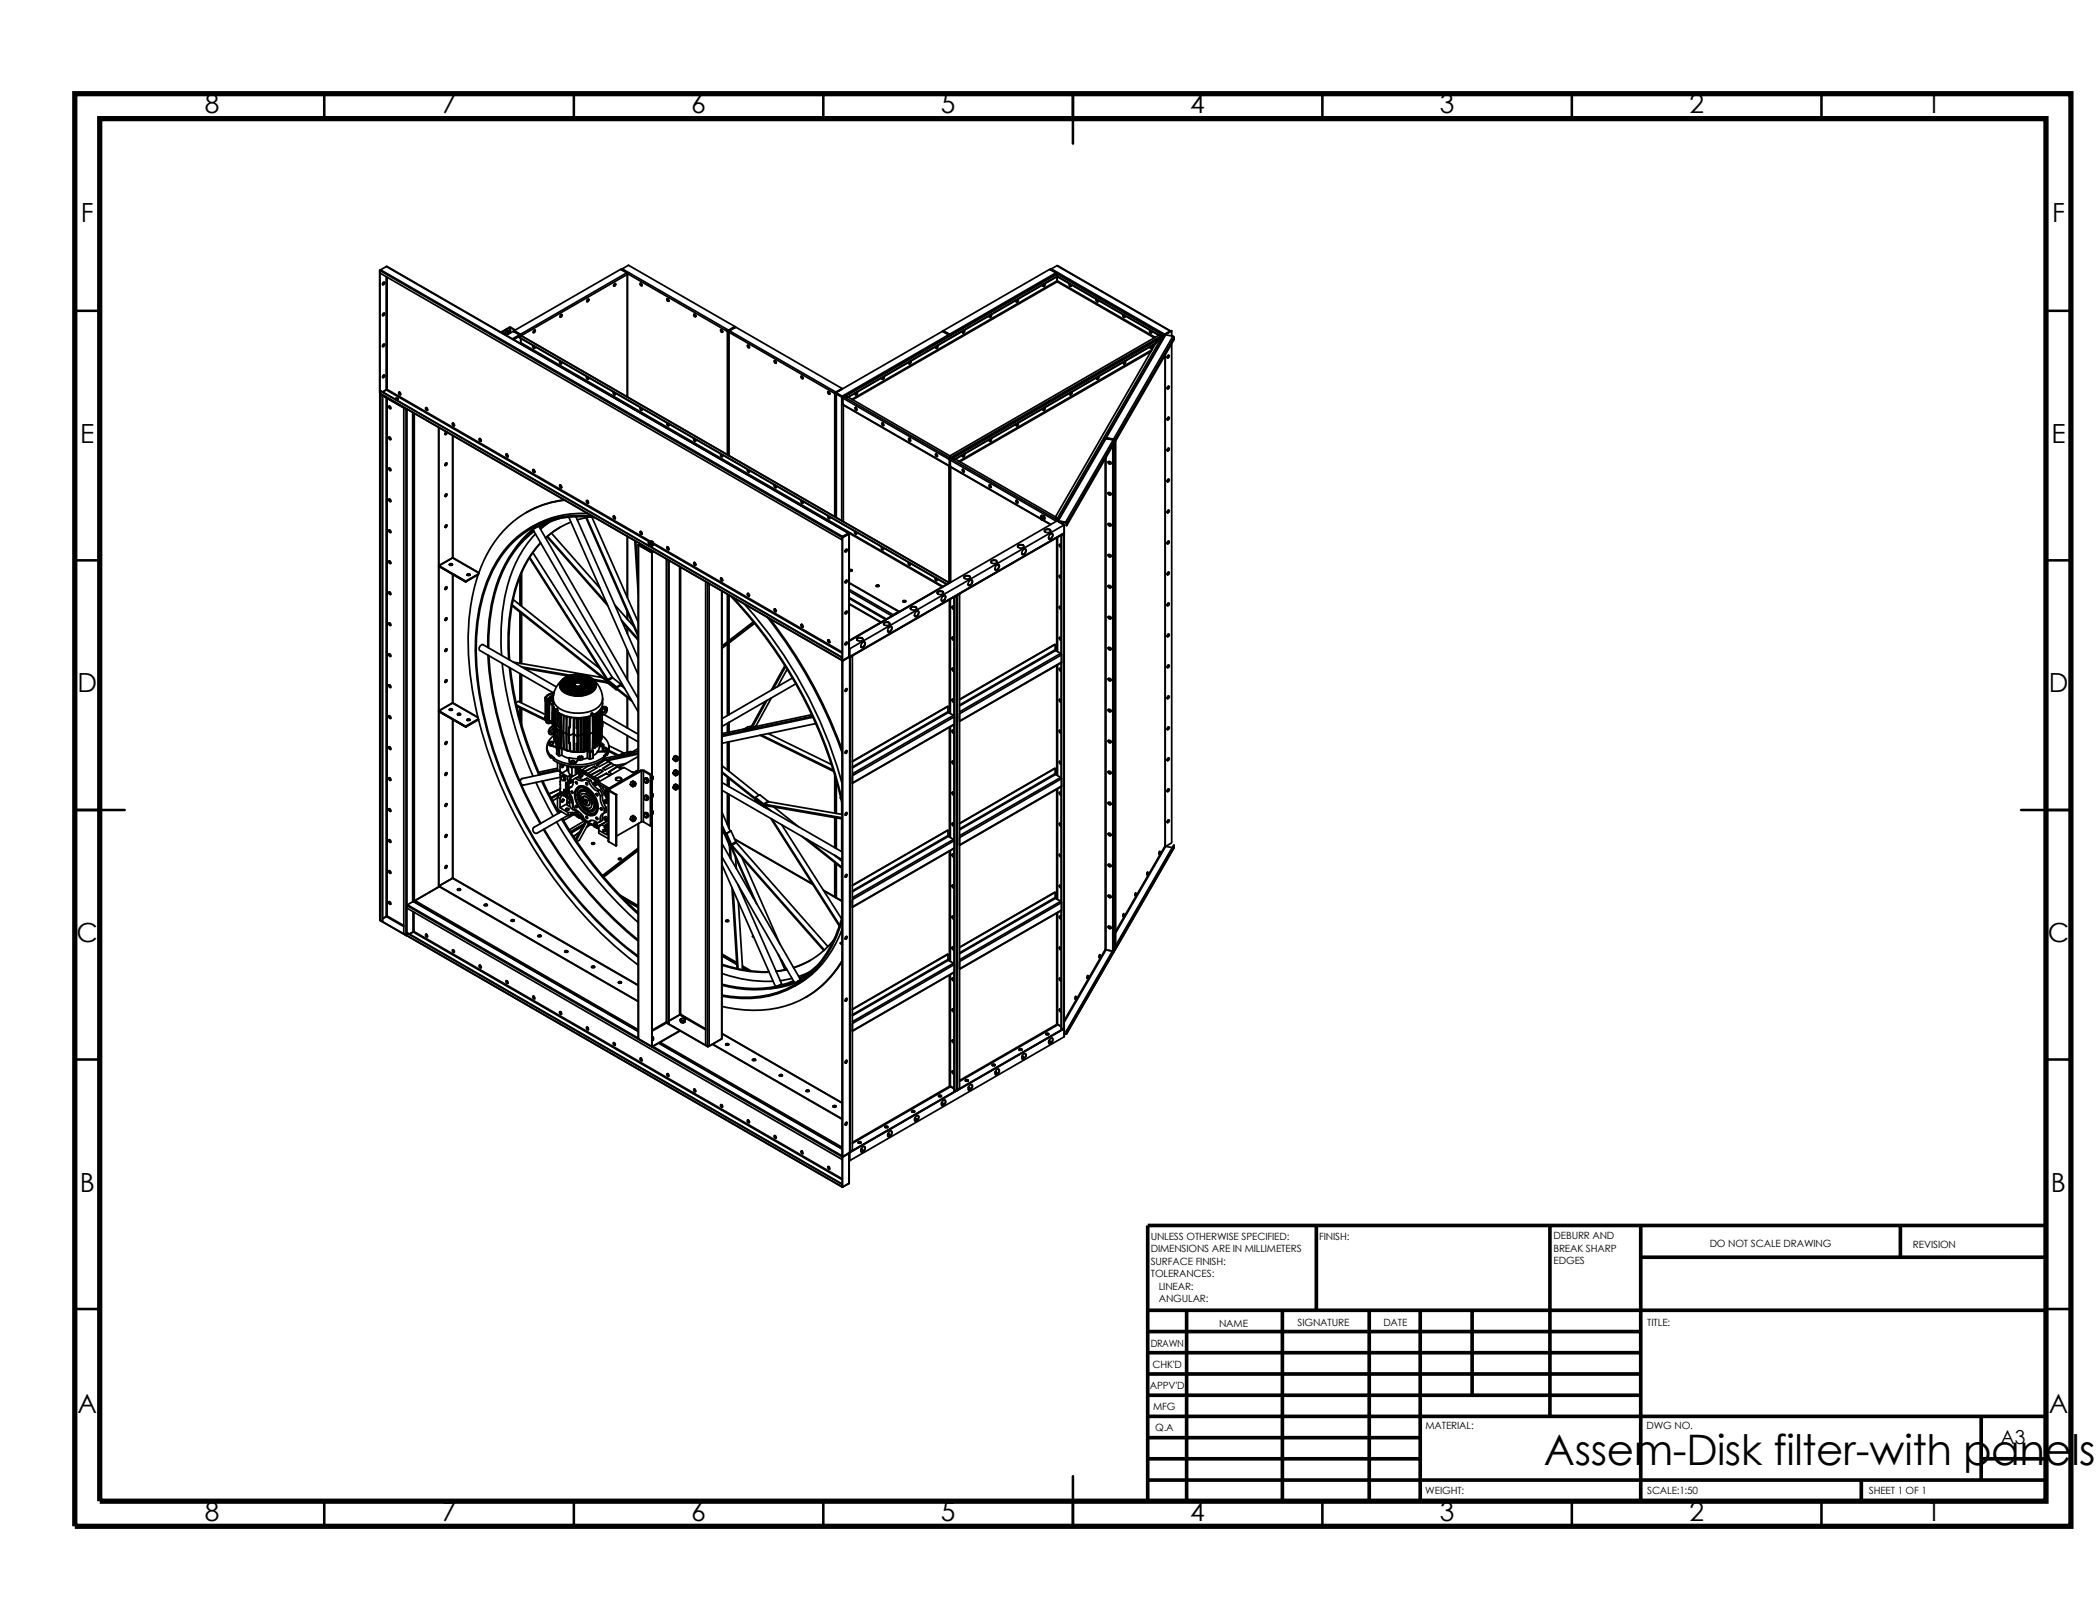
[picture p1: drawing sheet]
<svg xmlns="http://www.w3.org/2000/svg" width="279mm" height="216mm" viewBox="0 0 279 216" stroke-linecap="round" stroke-linejoin="round" font-family="sans-serif">
<defs><g id="words">
<text font-size="5.6" x="205.8" y="195.2">Assem-Disk filter-with panels</text>
<g font-size="3.5">
<text x="27.3" y="15.1">8</text>
<text x="58.9" y="15.1">7</text>
<text x="92.1" y="15.1">6</text>
<text x="125.4" y="15.1">5</text>
<text x="158.7" y="15.1">4</text>
<text x="191.9" y="15.1">3</text>
<text x="225.2" y="15.1">2</text>
<text x="256.8" y="15.1">1</text>
<text x="10.8" y="29.6">F</text>
<text x="273.5" y="29.6">F</text>
<text x="10.7" y="59">E</text>
<text x="273.5" y="59">E</text>
<text x="10.3" y="92.3">D</text>
<text x="273.1" y="92.3">D</text>
<text x="10.2" y="125.5">C</text>
<text x="273" y="125.5">C</text>
<text x="10.6" y="158.8">B</text>
<text x="273.4" y="158.8">B</text>
<text x="10.3" y="188.3">A</text>
<text x="273.1" y="188.3">A</text>
<text x="27.3" y="202.7">8</text>
<text x="58.9" y="202.7">7</text>
<text x="92.1" y="202.7">6</text>
<text x="125.4" y="202.7">5</text>
<text x="158.7" y="202.7">4</text>
<text x="191.9" y="202.7">3</text>
<text x="225.2" y="202.7">2</text>
<text x="256.8" y="202.7">1</text>
</g>
<text font-size="2.6" x="266.7" y="192.4">A3</text>
<g font-size="1.3">
<text x="153.4" y="165.2">UNLESS OTHERWISE SPECIFIED:</text>
<text x="153.4" y="166.9">DIMENSIONS ARE IN MILLIMETERS</text>
<text x="175.9" y="165.2">FINISH:</text>
<text x="207.1" y="165.2">DEBURR AND</text>
<text x="207.1" y="166.8">BREAK SHARP</text>
<text x="227.9" y="166.1">DO NOT SCALE DRAWING</text>
<text x="255" y="166.3">REVISION</text>
<text x="153.4" y="170.2">TOLERANCES:</text>
<text x="153.4" y="168.6">SURFACE FINISH:</text>
<text x="154.5" y="171.9">LINEAR:</text>
<text x="154.5" y="173.5">ANGULAR:</text>
<text x="207.1" y="168.5">EDGES</text>
<text x="153.4" y="179.5">DRAWN</text>
<text x="162.5" y="176.8">NAME</text>
<text x="173" y="176.8">SIGNATURE</text>
<text x="184.4" y="176.8">DATE</text>
<text x="219.6" y="176.8">TITLE:</text>
<text x="153.3" y="185.1">APPV'D</text>
<text x="153.6" y="182.4">CHK'D</text>
<text x="153.7" y="188">MFG</text>
<text x="154" y="190.8">Q.A</text>
<text x="190" y="190.5">MATERIAL:</text>
<text x="219.5" y="190.5">DWG NO.</text>
<text x="190" y="199.1">WEIGHT:</text>
<text x="219.6" y="199.2">SCALE:1:50</text>
<text x="249.1" y="199.2">SHEET 1 OF 1</text>
</g>
</g></defs>
<g fill="none" stroke="#000" stroke-width=".34">
<path d="M43.2 12.5v3.3M76.5 12.5v3.3M109.7 12.5v3.3M143 12.5v6.6M176.3 12.5v3.3M209.5 12.5v3.3M242.8 12.5v3.3M10 41.4h3.3M272.7 41.4h3.4M10 74.7h3.3M272.7 74.7h3.4M10 107.9h6.6"/>
<path d="M269.4 107.9h6.7M10 141.2h3.3M272.7 141.2h3.4M10 174.5h3.3M272.7 174.5h3.4M143 196.7v6.7M43.2 200.1v3.3M76.5 200.1v3.3M109.7 200.1v3.3M176.3 200.1v3.3M209.5 200.1v3.3M242.8 200.1v3.3"/>
</g>
<g fill="none" stroke="#000" stroke-width=".49">
<path d="M153 174.6h119.7M153 177.5h65.7M158.2 174.6v25.5M170.9 174.6v25.5M175.5 163.3v11.3M182.5 174.6v25.5M189.3 174.6v25.5M196.2 174.6v11.3M206.6 163.3v25.5M218.7 167.6h54M218.7 163.3v36.8M253.3 163.3v4.3"/>
<path d="M272.7 163.3h-119.7v36.8M153 185.9h65.7M153 183.1h65.7M153 180.3h65.7M153 197.3h119.7M153 194.4h36.3M153 191.6h36.3M153 188.8h119.7M248.1 197.3v2.8M264.1 194.4h8.6M264.1 188.8v8.5"/>
</g>
<path d="M10 12.5h266.1v190.9h-266.1zM13.3 15.8h259.4v184.3h-259.4z" fill="none" stroke="#000" stroke-width=".7" stroke-linecap="butt"/>
<g fill="none" stroke="#000" stroke-width=".23">
<path d="M50.6 36l.1 16.4M50.6 36l.1 .1M50.7 36.1v16.3M50.7 36.1v-.1l61.6 35.5M50.7 36.1l61.5 35.5M50.7 36.1v.3l61.5 35.5M50.7 36v.1M51.2 37.6l-.1 .3h-.1M51.5 36.9v15M51.5 35.5l61.6 35.6M51.5 35.5l61.6 35.6-.8 .4M51.5 35.5l-.9 .5"/>
<path d="M51.6 36.9v15l35.1 20.2M78.3 39.9h.2l-.2 .3-.1-.1zM78.4 39.9v.2l-.2 .1M81.8 37.9l.1-.1a.15 .15 0 0 1 .1 .2 .15 .15 0 0 1-.2 0zM82 37.8v.2l-.2 .1M82.9 35.9h-.1M82.9 35.9h.1M83 35.8l-.1 .2M83 35.8l14.1 8.2M83 35.8l.8-.5 14.2 8.2M83 35.8l-.1 .1M83.5 36.4h.1"/>
<path d="M83.5 36.4l.1 .2-14.1 8.1M83.5 36.4l-14.1 8.2M83.5 36.4l-.8-.5-14.2 8.2M83.6 36.4v16.5M83.7 36.5l13.3 7.7v16.4M83.7 36.5v16.4M85.3 37.8h.2l.1 .2-.1 .1-.1-.1zM85.4 37.7v.3l.2 .1M88.9 39.8l.2 .1v.3l-.1-.1zM89 39.8v.2l.2 .1M135.7 39.9l-.2 .3M135.7 39.9a.2 .2 0 0 1 0 .2 .2 .2 0 0 1-.2 .1v-.2"/>
<path d="M135.7 39.9l-.1 .2-.1 .1h.1zM139.2 37.8l-.2 .3M139.3 37.8v.2l-.2 .2-.1-.1 .1-.2M139.3 37.8l-.1 .3h-.1h.1zM140.1 35.9h-.1M140.1 35.9h.1M140.1 35.8l15.2 8.8M140.1 35.8v.2M140.1 35.8v.1M140.8 36.4h.1M140.8 36.4l-.9-.5-14.1 8.2M140.8 36.4v.1"/>
<path d="M140.8 36.4l-14.2 8.2M140.8 36.4l.1 .1M140.8 36.5h.1M140.9 36.5l-28.5 16.4M140.9 35.4l-.8 .4M140.9 36.5v.3l-27.8 16.1h-.6M140.9 36.5l-28.4 16.4M140.9 36.8v.6M140.9 36.9l-27.8 16M140.9 37.4l-27.3 15.8M140.9 37.4l13.1 7.6M140.9 37.4v.1v-.1"/>
<path d="M140.9 36.9l13.6 7.8M140.9 36.5v.3l13.6 7.8M140.9 36.5l14.1 8.1M141 36.5h-.1M141 35.4h-.1l15.1 8.7M141 36.5l14.1 8.1M141 35.4l15 8.7M142.6 37.8v.3h.2M142.6 37.8l-.1 .2 .2 .2v-.3M142.6 37.8l.2 .3M146.2 39.9v.3h.1M146.2 39.9h-.1a.21 .21 0 0 0 .3 .3l-.1-.2"/>
<path d="M146.2 39.9v.2l.2 .1M146.2 39.9l.2 .3M50.6 52.5v70.1l.3 .2M50.7 52.6l.2 .1M50.7 52.5v.1M50.7 52.6l3.4 1.9M50.7 52.5v70.2l3.4 2M50.7 52.5l3.4 2M50.7 52.6h.1M50.7 52.4h.1M50.7 52.1v.3M50.7 52.4v.1"/>
<path d="M50.7 52.4l61.5 35.6M50.7 52.5h.1M50.7 52.5l61.6 35.5M50.9 52.7v70.1M50.9 52.7h.1M51 52.7l-.1 70.1M51 50.1l.2-.1h.1l-.2 .3h-.1zM51.1 41.8h.2l-.2 .3-.1-.1zM51.1 45.9h.2l-.2 .3h-.1zM51.2 50l-.1 .2-.1 .1M51.2 41.7l-.1 .3-.1 .1M51.2 45.8l-.1 .3-.1 .1"/>
<path d="M51.5 53v69.1M51.5 51.9h.1zM51.5 51.9l-.5 .3M51.5 52l35.1 20.2-.2 .1M51.5 52l-.5 .2M51.6 53.1v69M51.8 54.1a.25 .25 0 0 1 .3 .4 .25 .25 0 0 1-.3-.4zM51.8 58.3a.2 .2 0 0 1 .3 .1 .2 .2 0 0 1-.1 .2l-.1-.1zM51.9 54.1v.2l.2 .1M51.9 58.2v.3l.2 .1M52.7 53.2l.2-.1 .2 .1M52.7 53.2l.2-.1a.13 .13 0 0 1 .2 .1 .13 .13 0 0 1-.2 .1h-.1"/>
<path d="M52.7 53.2h.3M53.2 52.3h.1l.1 .3a.2 .2 0 0 1-.2-.1 .2 .2 0 0 1 0-.2zM53.2 52.3v.2l.2 .1M53.8 54.4v70l.4 .2M53.8 54.4l.3 .2M54.1 54.5v70.1M54.1 54.6h.2M54.1 54.5h.1M54.2 54.5l-.1 .1M54.2 54.5l.1 .1M54.3 54.6v66M54.3 54.5v.1"/>
<path d="M55 55v65.2M55.1 55v65.2M55.2 55.1v65M56.7 54.4l.2-.1 .1 .1-.1 .3-.1-.1zM56.8 54.3v.2l.2 .2-.2-.1zM56.8 54.3l.1 .2 .1 .1M58.5 57v18.4M59.5 57.6h-.1a.16 .16 0 0 0-.1 .2 .16 .16 0 0 0 .2 .1l.1-.3M59.5 57.6v.2l-.2 .1M60.3 58v16.3M60.3 56.4l.1 .2 .2 .1-.2-.1zM60.4 58.1v16.2"/>
<path d="M60.4 56.4l.2 .3M63.9 58.5l.2 .1v.2a.22 .22 0 0 1-.2-.3zM63.9 58.5l.1 .2 .1 .1-.1-.1zM64 58.5l.1 .3M66.9 44.3h.1M66.9 44.2h.1M66.9 44.2v.1M66.9 44.3l.7 .3M66.9 44.3l.6 .4M66.9 44.3v.1M67 44.2h.1M67.3 44h.2"/>
<path d="M67.3 44h.1M67.3 44l-.4 .2M67.3 44l-.3 .2M67.3 44v.5M67.5 44l.2 .2M67.5 43.9v.1M67.5 44v.6M67.5 44l.3 .1M67.5 44h.1M67.5 43.9h.1M67.5 43.9l.3 .2M67.7 44.2v.4"/>
<path d="M67.8 44.1l-.1 .1M67.8 44.1v.4M67.8 44.1h.1M67.9 43.6h.2M67.9 43.6v.1M67.9 43.6l-.4 .3M67.9 43.7l-.4 .2M67.9 43.7h.2M67.9 43.7v.7M68.1 43.7l.5 .3M68.1 43.7v.7M68.1 43.6l.6 .4"/>
<path d="M68.1 43.6v.1M68.5 44.1l.9 .5M68.5 44.1h.1M68.5 44.2h.1M68.6 44.1v.1M68.6 44.2h.1M68.6 44.2l.8 .4M68.9 44.3h.1M69 44.4h-.1M69 44.4h.1M69.1 44.5h.1M69.1 44.9l57.1 33"/>
<path d="M69.1 44.9l57.1 32.9M69.3 44.6v.1M69.3 44.6l-.9-.4-.9 .5M69.3 44.6l-1 .6M69.3 44.7h.1M69.3 44.7h.2M69.4 44.7h.1M69.4 44.7l-1 .5M69.4 44.6l.1 .1M69.4 44.6h.1M69.4 45.1v.6M69.4 44.7l-.9 .6"/>
<path d="M69.4 45.7v.1M69.4 45.7h-.1M69.4 44.7l-.3 .2M69.4 44.7l57.1 33M69.4 45.8l56.2 32.4M69.4 45.8h.1M69.4 45.7l56.3 32.4M69.5 44.7h.1M71.1 44h.3l-.2 .3h-.1zM71.2 46.2v.2l-.2-.2 .1-.1v.1l.2 .2M71.3 44v.2l-.2 .1M74.8 48.2l.1 .3a.2 .2 0 0 1-.3-.1 .2 .2 0 0 1 .1-.3v.2l.1 .2"/>
<path d="M74.8 41.9a.23 .23 0 0 1-.1 .3M78.4 50.3v.3l-.2-.2v-.2l.1 .2 .1 .1M82 52.3v.3h-.1l-.2-.2 .1-.1v.1l.2 .2M85.5 54.4v.3l-.2-.2 .1-.2v.3l.2 .1M89.1 56.5l.1 .2a.19 .19 0 0 1-.3-.1 .19 .19 0 0 1 .1-.2v.2l.2 .1M92.5 41.9l.3 .2-.1 .1-.2-.2zM92.5 41.9l.1 .2 .1 .1M92.7 58.5v.3l-.2-.2v-.1l.1 .2 .1 .1M96.1 44h.2v.3l-.2-.1zM96.1 43.9v.3l.2 .1M97 44.1v.1M97.1 44l-.1 .2"/>
<path d="M97.1 44l-.1 .1M97.1 44.1h-.1M97.1 44.1h.1M97.1 44.2v16.5M97.2 44.1l-.2 .1M97.2 44.3v16.4M97.2 44.1v.2M97.2 44.3l14.1 8.1 .1-.1M97.2 44.1l.9-.5 14.1 8.2M97.2 44.1h.1M97.2 44.1l14.2 8.2M97.6 43.8h.1"/>
<path d="M97.9 43.6v.1M97.9 43.7l-.8 .4M98 43.5v.1M98 43.6v.1M98 43.5l-.9 .5M98 43.6l-.9 .5M99.7 46l.1 .1 .1 .2h-.1l-.1-.1zM99.7 46v.2l.2 .1M103.2 48.1l.1-.1 .1 .2v.2l-.1-.1zM103.3 48v.3l.2 .1M106.8 50.1a.2 .2 0 0 1 .2 .1 .2 .2 0 0 1 0 .3l-.2-.2zM106.8 50.1l.1 .3 .1 .1"/>
<path d="M110.4 52.2l.2 .1v.2l-.2-.1zM110.4 52.2l.1 .3h.1M111.3 52.4v16.5M111.3 52.4h.2v.1M111.3 52.4h.1M111.4 52.3l-.1 .1M111.4 52.4v16.6M111.4 52.3l.9 .5M111.4 52.3l.9 .6M111.5 52.5v16.5M111.5 52.5l.7 .4M111.5 52.4v.1"/>
<path d="M111.5 52.5h.1M111.5 52.5l.8 .4M111.9 52h.1M112.2 51.9h.1M112.2 52.9v16.5M112.2 52.9l.2 .1M112.2 52.9h.2M112.2 51.8v.1M112.2 51.8h.1M112.2 51.8l-.8 .5M112.3 52.8l.1 .1M112.3 52.9h.1"/>
<path d="M112.3 52.8v.1M112.4 53v.1M112.4 53.9l14.2 8.2v15.6M112.4 53.1v.8l14.2 8.2M112.4 53.1l14.2 8.1v-.2M112.4 52.9h.1M112.4 54v15.5M112.5 52.9l-.1 .1M112.5 52.9h.1M112.5 52.9h.6l13.5 7.8v.3M112.5 52.9l-.1 .2M112.5 52.9l14.1 8.1"/>
<path d="M113.1 52.9h.1M114 54.3l.2 .1v.3l-.2-.1zM114 54.3v.2l.2 .1M114.2 52.3l-.2 .3M114.2 52.3h.1M114.2 52.3a.18 .18 0 0 1 .1 .2 .18 .18 0 0 1-.3 0l.1-.2M114.2 52.3v.1l-.2 .2M114.2 52.3v.2l-.2 .1M117.5 56.4a.17 .17 0 0 1 .3 .1 .17 .17 0 0 1-.1 .2zM117.6 56.4v.2l.2 .1M117.8 50.2l-.2 .3M117.8 50.2a.17 .17 0 0 1 0 .3 .17 .17 0 0 1-.2 0v-.2"/>
<path d="M117.8 50.2v.2l-.2 .1 .2-.1zM121.1 58.4l.2 .1 .1 .3-.3-.1zM121.2 58.4v.3l.2 .1M121.3 48.2l-.1 .3M121.4 48.1l-.1 .3-.1 .1 .1-.1zM121.4 48.1l.1 .1-.2 .3-.1-.1v-.2M124.9 46.1l-.2 .3M124.9 46.1l.1 .1-.2 .2h-.1l.1-.2M124.9 46.1v.2l-.1 .1 .1-.1zM125.7 44.2h.1M125.8 44.1v.1M125.8 44.1l.8 .5"/>
<path d="M125.8 44.1h.1M125.8 44.2h.1M125.8 44.2l.8 .4M126.1 44.3v.1M126.4 44.6l.1 .1M126.4 44.6l.1 .2M126.4 44.6l-14.1 8.2M126.4 44.6l-.8-.4-14.2 8.1M126.5 44.7l.1 .1M126.5 44.7h.1M126.5 44.7h.2M126.6 44.7v.1"/>
<path d="M126.6 44.6l.1 .1M126.6 44.6h.1M126.7 44.7h.1M128.5 44l-.2 .3M128.5 44a.2 .2 0 0 1 0 .2 .2 .2 0 0 1-.2 .1l.1-.2M128.5 44v.3h-.2l.2-.1zM132 58.5l-.1 .3h.1l.2-.3-.3 .3M132.1 42l-.2 .2M132.1 58.5l-.2 .3M132.1 42l.1 .1-.2 .2-.1-.1 .1-.2M132.1 42v.2l-.2 .1M135.5 56.5v.2a.19 .19 0 0 0 .2-.1 .19 .19 0 0 0 0-.2l-.1 .3h-.1"/>
<path d="M135.7 56.4l-.2 .3M139.1 54.4v.3l.2-.2v-.2l-.1 .3-.1 .1M139.2 54.3l-.2 .3M142.8 52.3l-.2 .3 .2-.1v-.2a.19 .19 0 0 1 .1 .2 .19 .19 0 0 1-.3 .1l.1-.3M146.2 50.3v.2l.1 .1 .2-.3-.1-.1v.2l-.2 .1M146.4 50.2l-.1 .2-.1 .1M147.3 58.4h.1M147.4 58.4h.1M147.5 58.4l.9 .2M147.5 58.3v.1M147.5 58.3l.9 .2M147.5 58.3l-.2 .1"/>
<path d="M147.5 58.4h-.1M148.3 59.4v67.3M148.4 58.6l-1-.2-6.3 11M148.4 58.6l.1 .2M148.4 59.3h.1M148.4 58.6l-6.4 11 .2 .1M148.4 58.6l-.9-.2-.2 .1-6.3 10.9M148.4 58.6l.2 .1M148.4 58.5v.1M148.4 58.5l.2 .1M148.4 58.6h.2M148.4 58.7l.1 .1"/>
<path d="M148.5 58.8l-.1 .5-6.2 10.7M148.5 58.8l-6.3 10.9M148.5 58.8v68v-.1M148.5 58.8v68l-.1-.1v-67.4zM148.5 58.6l.1 .1M148.6 58.6l.1 .1M148.6 58.7v67.9M148.6 58.7l.1 .1v67.3M148.7 58.7h.1M149.7 42l.1 .2h.1h-.1l-.1-.2 .1 .2 .1 .1v-.3M149.8 42l.1 .2M149.9 48.2l-.1 .3 .2-.2v-.2a.17 .17 0 0 1 0 .3 .17 .17 0 0 1-.2 0v-.2"/>
<path d="M153.3 44v.2l.2 .1-.2-.3M153.3 44l.1 .3h.1M153.3 44l-.1 .2 .2 .2 .1-.1v-.2M153.4 46.8l-25.4 14.7M153.5 46.1v.2l-.1 .1zM153.5 46.6l-25.7 14.9M153.6 46.1a.17 .17 0 0 1 0 .3 .17 .17 0 0 1-.3-.1l.1-.1M153.9 45l-13-7.5-27.2 15.8M154 45.7v.1M154 45.8l-26.6 15.4M154 45.8h.1M154.5 44.6v.1"/>
<path d="M154.5 44.6h.5M154.8 45l-.8 .7-26.7 15.5h-.4M154.8 45l-27.9 16.2M154.8 45h.1M154.9 45l-14 24.2M154.9 45l-.8 .8-13.4 23.1 .2 .3M154.9 44.9l-28.2 16.3M155 44.9l-.2 .1M155 44.9h.1M155 44.7h-.5l-27.9 16v.3M155 44.7l.2 .1-.2 .1M155 44.7l-28.4 16.3"/>
<path d="M155 44.6l.1 .1M155 44.6v.1M155 44.9v.1M155 44.9l-.1 .1M155 44.9l.1 .1h-.2M155.2 44.6h.1M155.2 44.6v.3M155.2 44.7l-7.8 13.7M155.3 44.6l.8-.5-.8 .5M155.3 44.6h.1M155.4 44.6l-7.9 13.7M155.4 44.6l1 .2"/>
<path d="M155.4 44.6h-.1M155.6 47.7h.1M155.6 51.8h.1M155.6 55.9h.1M155.6 47.7l.2-.3-.1 .3M155.6 51.8l.2-.3v.2l-.1 .1M155.6 55.9l.2-.3v.2l-.1 .1M155.6 47.4l.2-.1 .1 .1-.2 .3-.1-.1zM155.6 51.6l.2-.1h.1l-.2 .3-.1-.1zM155.7 59.8l.1-.1 .1 .1-.2 .3-.1-.1zM156 44.1v.1M156 44.1l-.7 .5"/>
<path d="M156.2 45.8v66.5l-.8 .5M156.2 44.1v.7M156.2 44.1l-.9 .5M156.4 44.8l-8 13.7M156.4 44.8l.1 .2M156.5 45l-7.9 13.6M156.5 45v.3l-7.8 13.4M51.8 78.9h.1a.23 .23 0 0 1 .2 .1 .23 .23 0 0 1-.1 .2h-.1zM51.8 74.8h.1a.21 .21 0 0 1 .2 .1 .21 .21 0 0 1-.1 .2l-.1-.1zM51.8 70.7h.2l.1 .3-.2-.1zM51.8 66.5l.2 .1 .1 .2a.25 .25 0 0 1-.3-.3zM51.8 62.4a.2 .2 0 0 1 .3 .1 .2 .2 0 0 1-.1 .2l-.1-.1z"/>
<path d="M51.9 62.4v.2l.2 .1M51.9 66.5v.2l.2 .1M51.9 70.6v.2l.2 .2M51.9 74.8v.2l.2 .1M51.9 78.9v.2l.2 .1M58.5 75.5h.1M58.5 75.5v19.2M58.5 75.4l3.6 2M58.5 75.5l3.6 2.1M59.4 65.9l.1-.1a.22 .22 0 0 1 .1 .3 .22 .22 0 0 1-.2 .1zM59.4 61.8l.1-.1a.2 .2 0 0 1 .1 .2 .2 .2 0 0 1-.2 .1zM59.4 70l.1-.1a.19 .19 0 0 1 0 .3 .19 .19 0 0 1-.2 .1z"/>
<path d="M59.4 78.3l.2-.1a.2 .2 0 0 1-.1 .3 .2 .2 0 0 1-.2 0zM59.5 61.7v.2l-.2 .1M59.5 65.8v.2l-.2 .1M59.5 69.9v.3l-.2 .1M59.5 78.2v.2l-.2 .1M59.9 75.2l.1-.1 .3 .1a.18 .18 0 0 1-.2 .1 .18 .18 0 0 1-.2-.1zM59.9 75.2h.2h.2h-.2zM59.9 75.3h.4M60.3 74.3l-1.8 1.1M60.3 74.4l3.5 2M60.3 76.5v17.2M60.4 74.3l-.1 .1"/>
<path d="M60.4 74.3h-.1M60.4 74.3l3.4 2M60.4 76.6v17.1M62.3 76.6l.2-.1 .2 .1-.3-.1zM62.3 76.5h.2l.2 .1-.3 .1zM62.3 76.6h.3M63.8 76.6a31.3 31.3 0 0 0-.9 14.9l.9 4.3M63.8 76.5l-1.7 1.1M63.8 76.5l-1.7 .9M67.5 60.5v.2l.2 .2-.2-.2zM67.5 60.5l.2 .3M68.4 79.9l11.5 9.2"/>
<path d="M69.3 76.9v3.7M69.4 76.8v3.9M69.5 76.3v4.5M70.6 74.4l10.3 16.2M70.6 74.3l10.4 16.3 .6-.4 .1 .1M71 62.6l.2 .1 .1 .1-.1 .1h-.1zM71 73.7l10.6 16.5M71.1 70.6l-.7 .7M71.1 62.6v.2l.2 .1-.2-.1zM71.1 62.6l.2 .3M71.1 70.7a15.6 15.6 0 0 0-5.6 10 28.6 28.6 0 0 0-.5 5.6M71.2 70.8a15.4 15.4 0 0 0-5.6 10 28.8 28.8 0 0 0-.5 5.5"/>
<path d="M71.4 71.2a17.6 17.6 0 0 0-4.4 10.5 30.6 30.6 0 0 0-.1 5.6M71.4 70.3l.3-.3a12.7 12.7 0 0 0-3 3.1M71.7 70.1h.1l-.8 .4 14.1 24.4M71.7 70.1l-.6 .4M71.8 70.1l13.3 23M71.9 69.9l-.5 .4M72.1 72.3a17.7 17.7 0 0 0-4.3 11.1l-.1 2.6 .1 1.9M72.1 72.4a17.6 17.6 0 0 0-4.2 10.6l-.1 2.5 .1 2.4M72.9 71.5l8.1 9.2M73 71.5l7.9 8.9M73 69.5l-.8 .5M73.2 69.6l-1.1 .9"/>
<path d="M73.3 69.4l-1.5 .8M73.5 71.1l6.5 7.3M74.6 69.1l-1.3 .5-1.4 .7M74.6 64.7h.2l.1 .3a.21 .21 0 0 1-.3-.1 .21 .21 0 0 1 0-.2zM74.7 64.6v.3l.1 .1-.1-.1zM74.7 64.6l.2 .4M74.7 70.3l-1 .6-1 .8M75.2 66.6a13.3 13.3 0 0 0-5.1 1.7M75.3 66.7a13.3 13.3 0 0 0-10.9 8.3l-.6 1.5M75.8 68.9l9.3 21M76.1 69.6a11.1 11.1 0 0 0-3.4 2.1M76.8 68.9l8.3 18.8"/>
<path d="M78.1 69l7 15.8M78.2 69l6.9 15.6M78.2 66.7l.2 .2v.2l-.2-.3zM78.2 66.7l.1 .3h.1l-.1-.1zM78.3 66.7l.1 .3M78.3 68.4a13.2 13.2 0 0 0-7.6 1.9M78.6 68.9l-1.7 .4M78.9 68.9l6.2 14M79 68.8a12.7 12.7 0 0 0-13 6.4 24.5 24.5 0 0 0-2.5 14.4 55.8 55.8 0 0 0 12 28.6 50.1 50.1 0 0 0 9.6 9.4M79.3 69a12.6 12.6 0 0 0-13.2 6.3 24.5 24.5 0 0 0-2.5 14.3 55.7 55.7 0 0 0 12.9 29.7 48.6 48.6 0 0 0 8.6 8.1M81.8 68.8h.1l.1 .1v.2l-.2-.1zM81.8 68.8l.2 .3-.1-.1z"/>
<path d="M81.9 68.8v.2l.1 .1M83.6 71.5v8.1M83.7 71.5v8.2M84.6 72.1l.5 7M84.8 72.1l.3 5.2M85.1 72.6v30.3M85.1 72.7l1.8 1M85.1 72.6h.1M85.1 72.6v.1M85.1 72.7v30.1M85.2 72.6h.1M85.2 72.6l-.1 .1"/>
<path d="M85.2 72.6h-.1M85.2 72.6l1.7 1.1M85.2 72.6l1.8 1M85.3 72.5h-.2M85.3 70.9h.2l.1 .3-.2-.1zM85.3 72.5l-.1 .1M85.4 70.8l.1 .3 .1 .1-.2-.1zM85.4 70.8v.2l.2 .1M86.4 72.3l.1 .4v-.2h.4M86.4 72.3l.1 .2M86.6 72.8h.3M86.6 72.2l.1 .3 .2-.1 .1-.2"/>
<path d="M86.6 72.2h.4l-.1 .1h-.2zM86.7 72.1l-.1 .1M86.9 72.5v.3M86.9 73.7v65.8M86.9 72.1l.1 .2h-.1h-.3v-.1M86.9 73.7h.1M87 73.6v65.9M87 72.2l.1 .2M87.1 73.5l-.1 .1M87.1 72.4v.3l-.2 .1M87.1 72.4l-.2 .1M87.1 72.5l25.2 14.6"/>
<path d="M87.1 72.4l25.2 14.5M88.8 74.5l.1 61.8M88.9 74.5v61.8M88.9 72.9h.2l.1 .3a.2 .2 0 0 1-.3 0 .2 .2 0 0 1 0-.3zM88.9 72.9l.3 .3-.2-.1zM89 72.9l.2 .3M89.1 74.7v61.7M89.2 74.7l-.1 61.7M90.6 75.5v59.7M90.7 75.6v59.6M92.5 75h.1l.1 .1v.2l-.2-.1zM92.5 75v.2l.2 .1-.1-.1z"/>
<path d="M92.6 75v.2l.2 .1M94.1 77.5v61.8l.2 .1M94.3 77.7v61.7M94.5 77.8v61.6M96.1 77l.1 .1a.15 .15 0 0 1 .1 .2 .15 .15 0 0 1-.2 .1 .15 .15 0 0 1 0-.2zM96.1 77v.2l.2 .2-.2-.1zM96.1 77l.2 .3M96.2 78.7v59.8M96.2 78.8v59.7M96.3 60.6v.2a.17 .17 0 0 1-.2 0 .17 .17 0 0 1 0-.3v.2l.2 .2M97 79.2v6.3M97.1 79.3v6.1"/>
<path d="M97.2 79.3v6.1M97.3 79.4a58.9 58.9 0 0 1 14.8 26.9M97.7 79.6a58.9 58.9 0 0 1 14.4 26.6M99.6 79.1l.3 .1-.1 .3-.1-.1zM99.7 79.1v.3h.2l-.2-.1zM99.7 79.1l.2 .3M99.8 62.7v.2l-.2-.2 .1-.1v.2l.2 .1M103.4 64.7a.14 .14 0 0 1 .1 .2 .14 .14 0 0 1-.2 .1l-.1-.2v-.2l.1 .3 .2 .1M107 66.8v.3l-.2-.2v-.2v.2l.2 .1M110.6 68.9v.2h-.1l-.2-.2 .1-.1v.2l.2 .1M112.2 71.6v.3M112.2 71.9h.1"/>
<path d="M112.3 71.6h.1M112.3 71.6v16.4M112.3 71.5l-.1 .1M112.3 71.5v.1M112.7 73.3l.1-.1a.19 .19 0 0 1 .1 .2 .19 .19 0 0 1-.2 .1zM112.7 77.4l.1-.1a.19 .19 0 0 1 .1 .3 .19 .19 0 0 1-.2 .1zM112.9 73.2l-.1 .2-.1 .1M112.9 77.3l-.1 .2-.1 .2M113.1 71.1h.1M113.1 71.1l.1 .1M113.1 71.1l-.8 .5M113.2 71.1h-.1l-.9 .5"/>
<path d="M113.2 71.1v.1M113.2 71.2v16.3M113.2 71.2l-.9 .4M113.2 71.1h-.1M113.2 76.1l.2-.2 .2 .2M113.2 71.1v16.4M113.2 77.7l6.7 3.8M113.2 78.5l5.9 3.4-.1 .1M113.2 78.8l5.7 3.3M113.2 79.8l4.8 2.8M113.2 77.7l6.6 3.8M113.2 79.6l5 2.9"/>
<path d="M113.2 76l.3-.1a.13 .13 0 0 1 .1 .2 .13 .13 0 0 1-.2 0h-.2zM114.1 70.9l.1 .3-.3-.2 .1-.2v.3l.2 .1M116.8 78.1l.2-.1 .2 .1M116.8 78a.21 .21 0 0 1 .2 0 .21 .21 0 0 1 .2 .1l-.3 .1zM117.7 73l.1 .3-.3-.2 .1-.2v.2l.2 .1M121.3 75.1v.2l-.2-.2v-.1l.1 .2 .1 .1M124.7 60.5a.18 .18 0 0 1 .2 .1 .18 .18 0 0 1-.1 .2l-.1-.1zM124.8 60.5v.2l.1 .1M124.9 77.1v.2a.19 .19 0 0 1-.2 0 .19 .19 0 0 1 0-.3v.2l.2 .2M124.9 79a.49 .49 0 0 1 .9 0M124.9 79l.1 .1M125 78.8a.62 .62 0 0 1 .7 .1 .39 .39 0 0 1-.3 .4 .39 .39 0 0 1-.5-.4z"/>
<path d="M125.7 79.5a.21 .21 0 0 1 .3-.1 .21 .21 0 0 1 0 .3l-.2 .4h-.3a.44 .44 0 0 1 .2-.6zM126 79.4v.2a.5 .5 0 0 1-.5 .5v-.2M126.2 77.8v.1M126.5 77.7l-.3 .1M126.5 77.7h.1M126.5 77.7l-13.3 7.7M126.5 62.1v15.6M126.6 62.1h.1M126.6 79.9v15.1M126.6 61.2v.9M126.6 61v.2M126.6 61l.1 .2"/>
<path d="M126.6 61.2l.1 .9M126.6 61.2l.1 .1M126.7 62.1h.1M126.7 79.9v15.2M126.7 62.2l12 6.9M126.7 62.2v15.4M126.7 61.2v1M126.7 62.3l12 6.9M126.9 61.2l-.2 .1 14.1 8.2v-.3M126.9 61.2l13.9 8M126.9 61.2h-.2M126.9 61.2h.1"/>
<path d="M126.9 61.2h.4l13.4 7.7 .1 .3M127.2 79.6h.1M127.2 79.6v15.8M127.2 79.6v65.8v-15.8M127.3 61.2h.1M127.4 79.4h.1M127.4 79.4l-.2 .2M127.4 79.4l.1 .1M127.5 79.5l-.3 .1M127.5 79.5v65.8M127.5 79.4v65.9M127.6 79.4h.1"/>
<path d="M127.6 79.3v.1M127.6 79.3l-15.3 8.8M127.6 79.4l-14.3 8.2M127.6 79.4v65.8M127.6 79.4l-.1 .1M127.9 79.2l-.3 .2M127.9 79.2v65.8l-.3 .2M128.3 62.6h.1l.1 .3a.25 .25 0 0 1-.2-.3zM128.3 62.5l.1 .3 .1 .1M128.4 60.6l-.1 .2a.19 .19 0 0 0 .3 0 .19 .19 0 0 0-.1-.3v.2l-.2 .2M128.5 60.5l-.2 .3M128.5 76.9l.3-.2h.2l.3 .1v.2a.47 .47 0 0 1-.8-.1z"/>
<path d="M128.5 77h.1M129.1 77.9h.1M129.1 77.9v.1M129.2 77.4l.4-.1a.44 .44 0 0 1-.1 .5 .44 .44 0 0 1-.4 .2v-.2zM129.3 77a.5 .5 0 0 0-.8 0l.1 .1M129.5 77.3a.49 .49 0 0 1-.4 .7M131.8 64.7a.16 .16 0 0 1 .3 0 .16 .16 0 0 1-.1 .3zM131.9 64.6v.2l.2 .2M132.1 74.9v.1M132.2 74.7h.1a.36 .36 0 0 1 .4-.1 .36 .36 0 0 1 .2 .4 .5 .5 0 0 1-.8-.2zM132.6 75.8h.1M132.7 75.9h.1"/>
<path d="M132.8 75.4a.21 .21 0 0 1 .3-.2 .21 .21 0 0 1 .1 .3l-.1 .3-.3 .2-.1-.1-.1-.2zM132.9 74.9l-.2-.2h-.3l-.3 .1 .1 .2M133.1 75.2a.49 .49 0 0 1-.4 .7l-.1-.1M135.4 66.7h.2a.17 .17 0 0 1 .1 .2 .17 .17 0 0 1-.1 .1l-.1-.1zM135.5 66.7v.1l.2 .2M135.7 72.8v.2M135.7 72.8a.51 .51 0 0 1 .8 0M135.7 72.9h.1M135.7 72.7a.56 .56 0 0 1 .8 0 .41 .41 0 0 1-.4 .4 .41 .41 0 0 1-.4-.4zM136.2 73.8l.1 .1M136.4 73.2h.3a.45 .45 0 0 1 0 .5 .45 .45 0 0 1-.5 .2l.1-.5zM136.7 73.2a.51 .51 0 0 1-.4 .7"/>
<path d="M138.7 68.9a.22 .22 0 0 1 .3-.2 .22 .22 0 0 1 .1 .3l.1 .2-.2 .1 1 .6M138.8 68.9l.2 .1v.2l-.1 .1-.2-.3zM138.8 68.9l.1-.1 .2 .1-.1 .1M138.8 68.7a.34 .34 0 0 1 .4 .2 .34 .34 0 0 1-.1 .4M139.1 68.9v.3h-.1M139.1 68.7v.1M139.1 69.3l1 .6M139.1 68.8l.2 .2M139.1 68.8h.1M139.1 69.2l-.2 .1M139.3 70.8h.1M139.3 69h.1"/>
<path d="M139.3 70.6a.45 .45 0 0 1 .8 .2 .48 .48 0 0 1-.9-.1zM139.8 71.7h.1M139.8 71.8h.1M140 71.2l.2-.1a.42 .42 0 0 1 .1 .4 .42 .42 0 0 1-.3 .4l-.2-.1v-.2zM140.1 70.8l-.2-.2h-.4l-.3 .1 .1 .2M140.3 71.1a.49 .49 0 0 1-.5 .7v-.1M140.7 68.9l.2 .4M140.8 69.2l.1 .2M140.9 69.2l.1 .2M140.9 69.3v.1M140.9 69.2v.1M140.9 71.7v15.1"/>
<path d="M140.9 69.4l1 .6M140.9 69.4l-27.7 16 13.4-7.7M140.9 69.4h.1M140.9 69.4l.9 .5M141 71.6v15.2M141 69.4h-.1M141 69.4h.1M141 69.4l.9 .5M141.1 69.4l.9 .3M141.1 69.4h.1M141.1 69.5l.9 .2M141.2 72.6l.3 .3h-.1l-.2-.3h.1l.2 .1"/>
<path d="M141.2 76.8l.3 .2a.19 .19 0 0 1-.3-.1 .19 .19 0 0 1 .1-.2l.2 .2M141.2 72.6l.3 .2M141.2 76.8l.3 .1M141.3 76.8h-.1M141.3 72.6h-.1M141.3 76.7l-.1 .1M141.3 72.6l-.1 .1M141.5 71.4h.1M141.5 71.4v15.7M141.5 71.4v65.8v-15.9M141.8 71.2l-.3 .2M141.8 71.2h.1"/>
<path d="M141.8 71.1v.1M141.8 71.2v65.8M141.8 71.1v65.9M141.8 69.9h.1M141.9 71l-14.3 8.3M141.9 71.1l-14.3 8.3M141.9 70v1l-28.6 16.5h-.1M141.9 70l-28.6 16.5M141.9 69.9v68.2M141.9 69.9h-.1M142 69.7h.1M142.1 69.7h.1"/>
<path d="M142.1 69.7l.1 .3M142.2 69.7v.3M147.3 61.2v65.4l-5.4 9.4M147.4 61v65.6M147.7 61.6l.1 .1h.3M147.7 65.7l.1 .2h.3M147.8 69.8v.2h.3h-.2l-.2-.2M147.8 73.9v.2h.3l-.2 .1-.2-.3M147.8 78v.2l.3 .1h-.2l-.2-.2M147.8 61.5v.2h.3M147.8 65.7v.1h.3M147.8 78l.2 .1 .1 .2h-.2l-.1-.1z"/>
<path d="M147.8 73.9l.3 .1v.1l-.2 .1-.1-.1zM147.8 69.8h.3v.2l-.2 .1-.1-.1zM147.8 61.5h.1a.19 .19 0 0 1 .2 .1 .19 .19 0 0 1-.1 .2l-.2-.1zM147.8 65.6h.1a.17 .17 0 0 1 .2 .2 .17 .17 0 0 1-.1 .2l-.2-.1zM155.6 60h.1M155.6 64.2h.1M155.6 60l.2-.2v.2l-.1 .1M155.6 64.2l.2-.3v.2l-.1 .1M155.6 68.3l.2-.3v.2l-.1 .1M155.6 72.5l.2-.4v.2l-.1 .2M155.6 76.6l.2-.3v.2l-.1 .1M155.7 68.3h-.1"/>
<path d="M155.7 72.4l-.1 .1M155.7 76.6h-.1M155.7 76.3l.1-.1 .1 .1-.2 .3-.1-.1zM155.7 72.2l.1-.1a.19 .19 0 0 1 0 .2 .19 .19 0 0 1-.2 .2zM155.7 68h.1a.19 .19 0 0 1 0 .2 .19 .19 0 0 1-.2 .1zM155.7 63.9h.1a.21 .21 0 0 1 0 .2 .21 .21 0 0 1-.1 .1l-.1-.1zM51.8 99.5h.1a.19 .19 0 0 1 .2 .1 .19 .19 0 0 1-.1 .3l-.2-.2zM51.8 95.4h.1a.19 .19 0 0 1 .2 .1 .19 .19 0 0 1-.1 .3l-.2-.2zM51.8 91.3h.1a.19 .19 0 0 1 .2 .1 .19 .19 0 0 1-.1 .2l-.2-.1zM51.8 87.2l.1-.1a.23 .23 0 0 1 .2 .2 .23 .23 0 0 1-.1 .2l-.1-.1zM51.8 83h.1a.23 .23 0 0 1 .2 .1 .23 .23 0 0 1-.1 .3l-.1-.1zM51.9 83v.2l.2 .1"/>
<path d="M51.9 87.1v.3l.2 .1M51.9 91.3v.2l.2 .1M51.9 95.4v.2l.2 .1M51.9 99.5v.2l.2 .2M58.5 94.8v23.2l1.8-1M58.5 94.8l3.6 2.1M58.5 94.8h.1M58.5 94.8v23.4M58.5 94.7l3.6 2.1M59.4 82.4l.2-.1a.2 .2 0 0 1-.1 .3 .2 .2 0 0 1-.2 0zM59.4 86.5h.1a.19 .19 0 0 1 0 .2 .19 .19 0 0 1-.2 .1zM59.4 90.6a.17 .17 0 0 1 .2 .2 .17 .17 0 0 1-.2 .2l-.1-.1z"/>
<path d="M59.4 98.9h.2a.21 .21 0 0 1-.3 .3zM59.5 98.8v.3l-.2 .1M59.5 82.3v.3l-.2 .1M59.5 86.5v.2l-.2 .1M59.5 90.6v.2l-.2 .1M59.9 94.5l.2-.1 .2 .2-.3 .1-.1-.1zM59.9 94.6l.3-.1 .1 .1-.1-.1zM60.3 94.6h-.4M60.3 95.9v21.1M60.3 93.7l3.4 2M60.3 93.7l-1.8 1M60.3 93.7h.1"/>
<path d="M60.4 93.7l3.3 1.9M60.4 95.9v21.1l24.7 14.3M60.4 93.7h-.1M61 95.1h.3a.16 .16 0 0 1-.1 .2 .16 .16 0 0 1-.2-.2zM61 95.1h.2l.2 .1-.3 .1zM62.1 96.8h.1M62.1 96.9h.1M62.3 95.9l.2-.1 .2 .2h-.3zM62.3 95.9h.2h.2zM62.6 96h-.3M63.8 95.8l-1.7 1M63.8 95.9l-1.7 1"/>
<path d="M63.8 95.9a61.6 61.6 0 0 0 19.3 31.2l2 1.5M65 87.3a51.3 51.3 0 0 0 7 22.5M65.2 87.4a50.9 50.9 0 0 0 6.9 22.3M67 88.4a50 50 0 0 0 4.1 15M67.9 89a47.4 47.4 0 0 0 3.9 14.3M68 89a48.3 48.3 0 0 0 4 14.3M68.2 80.7l16.1 12.8M68.3 80.6l15.8 12.6M68.4 88.2l11.9 2.1M68.8 93.6l.3-.1 3.6 1.7M68.9 94l3.9 1.9M68.9 94.1l3.9 1.9"/>
<path d="M69.3 81.6v6.8M69.3 89.8v3.8M69.3 94.3v1.5M69.4 81.6v6.8M69.4 89.8v3.8M69.4 94.4v1.5M69.5 88.9l6.5 1.1M69.5 81.7v6.7M69.5 89.9v3.8M69.5 94.4v2.1M69.9 89.1l5.8 1M72.7 93l.3 .1"/>
<path d="M72.7 93v.1M72.7 93.3v2.3M72.7 93.2v.2M72.7 93h.1M72.7 95.6l.1 .2-.1-.2M72.7 93.1v.1M72.7 95.6h.1M72.7 93.2h.2M72.7 92.9h.1M72.7 93.4l.1 .2M72.7 93.4l.1 .1M72.7 92.9v.1"/>
<path d="M72.8 93.4h.1M72.8 96.1h.1M72.8 93.5h.1M72.8 96.2l.1 .1M72.8 93.5v2.7M72.8 96.2l.2 .2M72.8 96v.1M72.9 93.2l-.1 .2M72.9 92.7l-.2 .2M72.9 99.4v.4a1.75 1.75 0 0 0 .5 1.2M72.9 96.3l.1 .1M72.9 96.3h.2"/>
<path d="M72.9 93.2l-.1 .3M72.9 93.5v2.8M72.9 93.2h.2M73 96.4h.2M73 92.7l-.2 .3M73 92.7h-.1M73.1 93.2l-.2 .3M73.1 93.2l.1 .1M73.1 93.2l-.2 .3 .2 .1M73.1 99.1v.2l.2 .1M73.1 93.6v2.8l.4-.2M73.1 97.5l.1 .2"/>
<path d="M73.1 93.8h.1v2.3M73.1 93.8v2.3M73.1 96.1l.1 .1M73.2 97.7a.54 .54 0 0 0 .9-.2v.6M73.2 92.5l-.3 .2M73.2 92.5h.1M73.2 96.1h-.1M73.2 93.6l.1 .1M73.2 96.1h.4M73.2 96.2h.1M73.2 93.6l-.1 .2M73.2 93.3l-.1 .3"/>
<path d="M73.2 96.1h.1M73.3 96.1h.1M73.3 96.1l.3 .1M73.3 92.5l-.3 .2M73.3 96.1l-.1 .1M73.3 99l.3-.1 .2 .2-.4 .1zM73.3 93.4h.1M73.3 96.2h.3M73.3 93.7l-.1 .1 .4 .2M73.3 96.2h.1M73.3 93.4l-.1 .2M73.3 93.7l.4 .2"/>
<path d="M73.3 99.3l.9 .2M73.3 99.3v.1M73.3 99.4l.9 .2M73.3 96.3l.3 .2M73.4 97.5v.1M73.4 97.5l-.2 .1v.1M73.4 96.1v.1M73.4 93.2l.1 .1M73.4 93.2l-.1 .2M73.4 93.4l-.1 .3M73.4 96.2l.2 .1M73.4 93.4l.3 .2"/>
<path d="M73.4 96.2h.1M73.4 96.2h.2M73.5 93.3l-.1 .1M73.5 93.3l.2 .1M73.6 96.1h.1M73.6 94v2M73.6 96v.1M73.6 96v.8M73.6 94.9v1.1M73.7 97.1v.2M73.7 96.8a.73 .73 0 0 0-.6 .7M73.7 94.2l.1 .1"/>
<path d="M73.7 93.9l-.1 .1M73.7 92.9l-.5 .4M73.7 93.1a1.6 1.6 0 0 0 .5 1.6M73.7 95.1v1.1l-.1-.2M73.7 97.3h.1v.1M73.7 96.8a.73 .73 0 0 0-.5 .8l-.1-.1M73.7 93.1a1.84 1.84 0 0 0 1.5 1.6 5.3 5.3 0 0 0 4.3-.3l.6-.5 .2-.8M73.7 93.1l-.2 .2M73.7 92.9l-.3 .3M73.8 94l-.1 .1v.8M73.8 92.7l-.7 .5M73.8 97.1l.1 .2 .1-.1"/>
<path d="M73.8 97.1l-.3 .2-.1 .2M73.8 97.1l.1 .2M73.8 97.1l-.1 .2M73.8 97.1l.2 .1M73.8 92.5l-.9 .7M73.8 96.2h-.1v.6l.4 .1M73.8 94.9h-.2l.1 .2M73.8 96.4v.4M73.8 98a1.65 1.65 0 0 0-.4 2.7M73.8 97.8l.1 .5M73.8 94.2l.1 .8M73.9 95.1h-.2"/>
<path d="M73.9 94.3l-.1 2.1h.1M73.9 92.2l-.7 .3M73.9 92.3l-.6 .2M73.9 98.6h.1M73.9 97.8v.8v-.8M73.9 94.4v2.4M73.9 96.6v.2M73.9 96.6l.1 .1M73.9 97.7l.1 1.2v-1.2l.1 .4 .2-.1M74 98.8h-.5a.25 .25 0 0 0-.3 .2 .25 .25 0 0 0 .1 .3M74 94.4l-.1 2.2M74 98.9h.1"/>
<path d="M74 94.5v2.4v-1.2M74 96.9a.41 .41 0 0 1 .3 .6h-.2M74 97.4l-.1-.1a.41 .41 0 0 1-.5 .3M74 97.4a.34 .34 0 0 1-.6 .2M74 95.7h.1M74 95.7l.1 .2M74 98l.1 1.1M74.1 97.1l-.1 .1M74.1 96.9v.2M74.1 97.1l.1 .3-.1 .1-.1-.1M74.1 94.7h.1M74.1 94.7v1.1"/>
<path d="M74.1 95.9v.9M74.1 99.1h.2M74.1 98.1v1M74.1 95.8h.2l-.2 .1M74.1 94.6v.1M74.2 99.6v.3M74.2 99.1v.5M74.2 94.6l.1-.1 .1 .1-.2 .2M74.2 91.5l-9.8-5.6a.52 .52 0 0 0-.5 .8l9.8 5.6M74.2 94.7h.1M74.2 94.6v.1M74.2 94.6h.1"/>
<path d="M74.2 94.6v.2M74.2 99.6v.9M74.3 99.6l-.1 .9M74.3 99.6l.2 .2M74.3 96.8l-.3 .1M74.3 96.3l-.2 .5M74.3 99.5v.1M74.3 94.8v2l.2 .2v-2M74.3 97.4v.1M74.3 97.5h-.1M74.3 97.5h.1M74.5 99.8l-.1 .9"/>
<path d="M74.5 99.8h.1M74.6 99.8v.9M74.7 91v.1a1.08 1.08 0 0 0 .7 1.3 3.6 3.6 0 0 0 3.8-.4 1.09 1.09 0 0 0 .2-.9M74.7 99.6l.1 .1M74.7 97.4l-.4 .2v1.9l.2 .2v-2.2M74.7 97.5l.1 2.2v-2.1M74.7 97.1l-.4 .2M74.7 97.3l-.4 .2M74.7 96.9l-.2 .1M74.8 99.6h.1M74.8 91.2l.1-.1 .2 .2-.3 .1zM74.8 95.3l-.1 2.2 .1 .1"/>
<path d="M74.8 95.3h.1M74.8 99.6l-.3 .1M74.8 90.7l-.1 .1a3.3 3.3 0 0 0-1 2.3M74.8 95.2v.1M74.8 91l.2-.1 .1 .1-.2 .1zM74.8 91h.1M74.8 95.3v2.3M74.8 99.7l.3 .1M74.9 91.4l.2-.1 .1 .1-.2 .1zM74.9 91.6h.1l.1 .1-.1 .1zM74.9 95.2l-.1 .1M74.9 99.7h.1"/>
<path d="M74.9 99.7v.9M74.9 99.7l-.3 .1M74.9 91.2h-.1M74.9 91.1v.1M74.9 91.2l.1 .1M74.9 90.6a3.3 3.3 0 0 1 4.2 0 1.02 1.02 0 0 1-.6 1.6 3.5 3.5 0 0 1-3.4-.2 .9 .9 0 0 1-.2-1.4zM75 91.1l.2-.1 .1 .2h-.2zM75 91.6h.1M75 91.6l.1 .1M75 91.6h-.1M75 99.7l.1 .1M75 90.6l.2 .1-.2 .1h-.1z"/>
<path d="M75 91.8l.2-.1 .1 .2h-.2zM75 90.6v.1M75 90.9h.1M75 90.7l-.1 .1M75 90.9l-.2 .1M75 90.9l.1 .1M75 91.8l.2-.1 .1 .2M75.1 91.5h.2l.1 .1-.2 .1zM75.1 90.9l.2-.1 .1 .1-.2 .1zM75.1 97.5l-.3 .1M75.1 97.6l.1 2.3-.1-2.2M75.1 90.5a3.6 3.6 0 0 1 3.9 0 1.08 1.08 0 0 1 .4 1.1 1.08 1.08 0 0 1-.9 .8 3.6 3.6 0 0 1-3.6-.5l-.3-.6 .2-.5z"/>
<path d="M75.1 90.6l.1 .1M75.1 90.6l-.1 .1M75.1 90.6h.1M75.1 91.3h.1M75.1 91.3l-.2 .1M75.1 91.3l.1 .1M75.1 95.4l.1 .1M75.1 95.4v2.2v.1M75.1 95.3v.1M75.1 90.6l.3-.1 .1 .1-.2 .1zM75.1 91.3l.3-.1 .1 .1-.2 .1zM75.1 90.6l.3-.1 .1 .1"/>
<path d="M75.2 95.5l-.1 2.2M75.2 91.7h.1M75.2 91v.1M75.2 92l.2-.1 .1 .1-.2 .1zM75.2 91.1h-.2M75.2 91.1l.1 .1M75.2 95.4h-.1M75.2 91l.3-.1 .1 .2h-.2zM75.2 91.7l.3-.1 .1 .2M75.2 91.7l.3-.1 .1 .2h-.2zM75.3 91.5h.1M75.3 91.5l.1 .1"/>
<path d="M75.3 91.5l-.2 .1M75.3 99.9l.2 .1-.1-.1M75.3 90.8h.1M75.3 90.8l-.2 .1M75.3 90.8l.1 .1M75.3 90.4l.2-.1 .1 .1h-.2zM75.3 95.4l-.1 .1M75.3 91.4h.2l.2 .1-.2 .1zM75.3 90.7h.2l.2 .1-.2 .1zM75.4 90.5h.1M75.4 91.2l-.2 .1M75.4 91.2l.1 .1"/>
<path d="M75.4 91.9h.1M75.4 91.9l-.2 .1M75.4 91.9l.1 .1M75.4 92.1h.2l.1 .1h-.1zM75.4 91.2h.1M75.4 91.2l.2-.1 .2 .1-.2 .1zM75.4 90.5l.2-.1 .2 .1-.2 .1zM75.4 91.9l.2-.1 .2 .1-.2 .1zM75.5 91.6h.1M75.5 90.3l-.2 .1M75.5 90.3l.1 .1M75.5 91h-.3"/>
<path d="M75.5 90.9v.1M75.5 91l.1 .1M75.5 90.3h.1M75.5 97.6l-.4 .1M75.5 97.8l.1 2.2M75.5 95.5v.4M75.5 90.9l.2-.1 .2 .2h-.3zM75.5 95.6h.1M75.5 95.6v2.2v.1M75.5 99.8v.1h-.3M75.5 91.6l.2-.1 .2 .2M75.5 91.6l.2-.1 .2 .2h-.2z"/>
<path d="M75.5 90.2l.2-.1 .2 .2h-.3zM75.5 90.2h.2l.2 .1M75.5 91.4h.1M75.5 91.4l.2 .1M75.5 91.4l-.2 .1M75.5 90.7h.1M75.5 90.7l-.2 .1M75.5 90.7l.2 .1M75.5 97.9l.1 2.1M75.6 92.1h-.2M75.6 92.1h.1M75.6 92.1l.1 .1"/>
<path d="M75.6 95.6l-.1 2.3M75.6 91.3l.2-.1 .2 .2-.2 .1zM75.6 90.6h.2l.2 .1-.2 .1zM75.6 92l.2-.1 .2 .2-.2 .1zM75.6 95.5l-.1 .1M75.6 90.4h.1M75.6 90.4l.2 .1M75.6 90.4l-.2 .1M75.6 91.8h.1M75.6 91.8l-.2 .1M75.6 91.8l.2 .1M75.6 91.1h.1"/>
<path d="M75.6 91.1l-.2 .1M75.6 91.1l.2 .1M75.7 91.1l.2-.1 .2 .1-.3 .1zM75.7 90.4l.2-.1 .2 .1-.3 .1zM75.7 95.5l-.1 .1M75.7 91.8l.2-.1 .2 .1-.2 .1zM75.7 91.5h.1M75.7 90.8l-.2 .1M75.7 90.1v.1M75.7 90.8h.1M75.7 90.8l.2 .2M75.8 90.8l.2-.1 .2 .1-.3 .1z"/>
<path d="M75.8 98v1h.1M75.8 91.5l.2-.1 .2 .1M75.8 91.5l.2-.1 .2 .1-.3 .1zM75.8 90.1l.2-.1 .1 .1-.2 .1zM75.8 92.2l.2-.1 .2 .1-.3 .1zM75.8 97.8l-.3 .1M75.8 96.9l.1 .1M75.8 91.3l.2 .1M75.8 91.3l-.2 .1M75.8 90.6l.2 .1M75.8 90.6h.1M75.8 90.6l-.2 .1"/>
<path d="M75.8 91.2v.1M75.8 91.9h.1M75.9 91.2l.2-.1 .1 .2-.2 .1zM75.9 90.5l.2-.1 .1 .2-.2 .1zM75.9 91.9l.2-.1 .2 .2-.3 .1zM75.9 97v2M75.9 99h.1v1.1M75.9 90.3h.1M75.9 91.9l.2-.1 .1 .2M75.9 90.3l.2 .1M75.9 90.3l-.2 .1M75.9 91.7l-.2 .1"/>
<path d="M75.9 91.7h.1M75.9 91.7l.2 .1M75.9 95.6v1.3M75.9 91h.1M75.9 91l-.2 .1M75.9 91l.2 .1M75.9 99v1.1l-.3-.1M75.9 96.9h.1M75.9 96.9h-.1v1.1M75.9 99l.1 1.1M76 90.3l.2-.1 .1 .1-.2 .1zM76 91l.2-.1 .1 .1-.2 .1z"/>
<path d="M76 95.7v.1M76 95.7l-.1 1.2M76 92.4l.2-.1 .1 .1zM76 91.7l.2-.1 .1 .1-.2 .1zM76 91.4h.1M76 90v.1M76 90.7l-.2 .1M76 90.7h.1M76 90.1h-.2M76 90.7l.1 .1M76 90.1h.1M76 96.9l-.1 .1"/>
<path d="M76 92.1l-.2 .1M76 92.1h.1M76 92.1l.2 .1M76 95.8v1.1M76.1 90.7l.2-.1 .1 .1-.2 .1zM76.1 91.4l.2-.1 .1 .1M76.1 91.4l.2-.1 .1 .1-.2 .1zM76.1 90h.2h.1l-.2 .1zM76.1 92.1l.2-.1 .2 .1-.3 .1zM76.1 90.4v.1M76.1 92.1l.2-.1 .1 .1M76.1 90.5l.1 .1"/>
<path d="M76.1 90.5l-.2 .1M76.1 91.2l.1 .1M76.1 91.2h-.2M76.1 91.1v.1M76.1 95.6l-.1 .1M76.1 91.8h.1M76.2 90.4l.2-.1 .1 .2-.2 .1zM76.2 91.1l.2-.1 .1 .1-.2 .1zM76.2 91.8l.2-.1 .1 .2h-.2zM76.2 91.8l.2-.1 .1 .2M76.2 90.2l.1 .1M76.2 90.2l-.2 .1"/>
<path d="M76.2 90.2h.1M76.2 91.6h.1M76.2 91.6l.1 .1M76.2 91.6l-.2 .1M76.2 92.3h.1M76.2 90.9h.1M76.2 92.3l.1 .1M76.2 92.3l-.2 .1M76.2 90.9l-.2 .1M76.2 95.6l-.2 .2M76.2 90.9l.1 .1M76.2 90.8h.3l.1 .1-.2 .1z"/>
<path d="M76.2 90.2l.3-.1 .1 .1-.2 .1zM76.3 92.2h.2l.1 .1M76.3 92.2h.2l.1 .1-.2 .1zM76.3 91.5h.2l.1 .1-.2 .1zM76.3 91.3h.1M76.3 90.6l-.2 .1M76.3 90.6h.1M76.3 90.6l.1 .1M76.3 92h.1M76.3 90h-.2M76.3 90h.1M76.3 90.6l.3-.1 .1 .1-.2 .1z"/>
<path d="M76.3 92l.3-.1 .1 .1-.2 .1zM76.4 90.3v.1M76.4 92l.2-.1 .1 .1M76.4 90.4l.1 .1M76.4 90.4h-.2M76.4 91h.1M76.4 91l-.2 .1M76.4 91l.1 .1M76.4 91.7h.1M76.4 97.8h.1M76.4 90.3l.2-.1 .2 .2h-.2zM76.4 91.7l.3-.1 .1 .1-.2 .1z"/>
<path d="M76.4 97.8l-.5 .2h-.1M76.4 97.8l.1 2.4-.5-.1M76.5 91.7l.2-.1 .1 .2M76.5 95.7l-.1 2.1M76.5 90.1h.1M76.5 92.4l.2-.1 .1 .1-.2 .1zM76.5 90.1l.1 .1M76.5 90.1l-.3 .1M76.5 91.5h.1M76.5 91.5l.1 .1M76.5 91.5h-.2M76.5 92.2h.1"/>
<path d="M76.5 90.8h.1M76.5 90.8l-.2 .1M76.5 90.8l.1 .1M76.5 90.1l.2-.1 .2 .1-.2 .1zM76.5 90.7h.3l.1 .1-.2 .1zM76.5 97.8l.4 .3M76.5 92.1h.3l.1 .1-.2 .1zM76.5 97.8l.1 2.4h.2M76.6 92.1h.2l.1 .1M76.6 90.5h.1M76.6 95.7l-.1 2.1M76.6 90.5l-.3 .1"/>
<path d="M76.6 90.5l.1 .1M76.6 91.9h.1M76.6 90.5l.2-.1 .2 .1-.2 .1zM76.6 91.9l.3-.1 .1 .1-.2 .1zM76.6 91.9l.3-.1 .1 .1M76.6 90.3l.2 .1M76.6 90.3h-.2M76.6 90.2v.1M76.7 91.6h.1M76.7 92.3l.1 .1M76.7 92.3l-.2 .1M76.7 92.3h.1"/>
<path d="M76.7 91.4h.1M76.7 91.1a.53 .53 0 0 1 .8 .1 .49 .49 0 0 1-.9 0zM76.7 90.2l.2-.1 .2 .2h-.2zM76.7 91.6h.4l-.2 .1zM76.7 90h.1M76.7 90l.2 .1M76.7 92.3l.2-.1 .2 .1-.2 .1zM76.7 90l-.2 .1M76.7 95.7l.1 .1M76.7 92.3l.2-.1 .2 .1M76.8 92.1h.1M76.8 90.7l-.3 .1"/>
<path d="M76.8 90.7h.1M76.8 90.7l.1 .1M76.8 91h.1M76.8 91v.1M76.8 89.9l.4 .1-.3 .1zM76.8 90.6h.2l.2 .1-.3 .1zM76.8 91h.4l.2 .1M76.8 91l-.2 .2M76.8 92l.2-.1 .2 .2-.2 .1zM76.8 91.5v.1M76.8 91.6h.2M76.8 91.6h-.1"/>
<path d="M76.8 90.4h.1M76.8 92l.2-.1 .2 .2M76.8 90.4l-.2 .1M76.8 90.4l.2 .1M76.8 97l.1 .1M76.8 95.8v1.2M76.8 95.7l.1 .1M76.9 91.8h.1M76.9 89.9h.1M76.9 89.9l-.1 .1M76.9 89.9h.2M76.9 90.4l.2-.1 .2 .1-.3 .1z"/>
<path d="M76.9 91.8l.2-.1 .2 .1-.3 .1zM76.9 91.8l.2-.1 .2 .1M76.9 92.5l.2-.1 .2 .1zM76.9 95.8h-.1M76.9 90.1h.1M76.9 90.1l.2 .2M76.9 90.1l-.2 .1M76.9 95.8v1.2M76.9 98.1v1M76.9 92.2h.1M76.9 97.1v1M76.9 97h-.1"/>
<path d="M76.9 97l.1 .1M76.9 99.1h-.1v1.1M76.9 99.1v1.1h-.1M77 90.1l.2-.1 .1 .1-.2 .1zM77 90.8l.2-.1 .1 .1zM77 91.6h.1M77 91.6l.1 .1M77 92.2l.2-.1 .2 .1M77 92.2l.2-.1 .2 .1-.2 .1zM77 91.9h.1M77 90.6h.1M77 90.6l-.2 .1"/>
<path d="M77 90.6l.2 .1M77 97.1h-.1M77 97.1l.1 1M77 97.9l.3 .2M77.1 89.9h.1M77.1 89.9l.1 .1M77.1 90.5l.2-.1 .1 .2-.2 .1zM77.1 98.1h-.2M77.1 98.1l-.1 1h-.1M77.1 95.7v4.5h.2v-2.1M77.1 91.9l.2-.1 .1 .1-.2 .2zM77.1 90.3h.1"/>
<path d="M77.1 91.9l.2-.1 .1 .2M77.1 90.3l-.2 .1M77.1 90.3l.1 .1M77.1 91.7h.1M77.1 92.4l.2 .1M77.1 92.4l-.2 .1M77.1 92.4h.1M77.2 90.3l.2-.1 .1 .1-.2 .1zM77.2 91.7l.2-.1 .2 .1-.3 .1zM77.2 91.7l.2-.1 .1 .1M77.2 90h.1M77.2 90.7l.1 .1"/>
<path d="M77.2 90l.1 .1M77.2 90.7l-.2 .1M77.2 90.7h.1M77.2 90l-.2 .1M77.2 92.4l.2-.1 .2 .1-.3 .1zM77.2 92.1h.1M77.2 91.4h.1M77.2 95.7l.1 .1M77.3 90l.2-.1 .1 .1-.2 .1zM77.3 90.7l.2-.1 .1 .1-.2 .1zM77.3 91.4h.1M77.3 91.4h-.1"/>
<path d="M77.3 92.1l.2-.1 .1 .1M77.3 92.1l.2-.1 .1 .1-.2 .1zM77.3 91.8h.1M77.3 90.4v.1M77.3 90.5l-.2 .1M77.3 90.5l.1 .1M77.3 95.8v2.3M77.3 91.1h.1zM77.3 95.7l.1 .1M77.3 90.4l.3-.1 .1 .2-.2 .1zM77.4 91.8l.2-.1 .1 .1-.2 .1zM77.4 91.8l.2-.1 .1 .2"/>
<path d="M77.4 90.2l-.2 .1M77.4 91.1h.1M77.4 90.2h.1M77.4 90.2l.1 .1M77.4 91.6h.1M77.4 89.9l-.1 .1M77.4 89.9l.1 .1M77.4 92.3h.1M77.4 89.9h.1M77.4 92.3l.2 .1M77.4 92.3l-.2 .1M77.4 91.1l.1 .1"/>
<path d="M77.4 95.8h-.1M77.4 90.1h.3l.1 .1-.2 .1zM77.4 95.8l.1 2.2M77.4 90.8h.3l.1 .1-.2 .1zM77.4 91.5h.3l.1 .1-.2 .1zM77.5 92.2l.2-.1 .1 .2-.2 .1zM77.5 97.8h.1l.2 .2M77.5 92.2h.2l.1 .1M77.5 90.6l.1 .1M77.5 90.6l-.2 .1M77.5 90.6h.1M77.5 98l-.2 .1"/>
<path d="M77.5 98l-.1 2.2M77.5 92h.1M77.5 90h.1M77.5 89.9v.1M77.5 90.6l.2-.1 .2 .1-.2 .1zM77.6 92l.2-.1 .1 .1M77.6 92l.2-.1 .1 .1-.2 .1zM77.6 91.7h.1M77.6 90.3v.1M77.6 90.4h-.2M77.6 90.4l.1 .1M77.6 95.7v4.5h.2v-2.2"/>
<path d="M77.6 90.3l.3-.1 .1 .2h-.2zM77.6 92.4l.3-.1 .1 .1-.3 .1zM77.6 91l.3-.1 .1 .2h-.2zM77.6 91.7l.3-.1 .1 .1-.2 .1zM77.7 90.1h.1M77.7 90.8h.1M77.7 91.2h.1l.1 .1-.2 .1zM77.7 90.8l.1 .1M77.7 91.2l-.1 .1M77.7 90.8l-.3 .1M77.7 90.1l-.3 .1M77.7 90.1l.1 .1"/>
<path d="M77.7 91.2h.1M77.7 91.5h.1M77.7 91.5h-.2M77.7 91.5l.1 .1M77.7 92.1v.1M77.7 90l.4 .1-.2 .1zM77.7 90.7h.2l.2 .1-.2 .1zM77.7 91.4h.3l.1 .1-.2 .1zM77.7 95.6l.1 .2M77.7 90.5h.1M77.7 92.1l.3-.1 .1 .2h-.2zM77.7 90.5l.2 .1"/>
<path d="M77.7 90.5l-.1 .1M77.8 91.9h.1M77.8 91.2h-.1M77.8 91.2l.1 .1M77.8 91.2h.1M77.8 91.2l.2-.1 .2 .1-.2 .1zM77.8 95.8v2.2M77.8 95.6l.1 .2M77.8 90.5l.2-.1 .2 .1-.2 .1zM77.8 91.9l.2-.1 .2 .1-.2 .1zM77.9 91.6l.1 .1M77.9 91.6l-.2 .1"/>
<path d="M77.9 91.6h.1M77.9 90.2l-.3 .1M77.9 90.2l.1 .2M77.9 90l.1 .1M77.9 90h.1M77.9 90l-.2 .1M77.9 90.9l.1 .2M77.9 90.9l-.3 .1M77.9 90.9h.1M77.9 90.2h.1M77.9 92.3l-.2 .1M77.9 92.3h.1"/>
<path d="M77.9 92.3l.1 .1M77.9 95.8h-.1M77.9 95.8v2.2M77.9 90.2l.2-.1 .2 .2h-.3zM77.9 90.9l.2-.1 .2 .1-.2 .1zM77.9 92.3l.2-.1 .2 .1-.2 .1zM77.9 91.6l.2-.1 .2 .1-.2 .1zM77.9 90.7l.2 .1M77.9 90.7h.1M77.9 90.7h-.2M77.9 98h-.1M77.9 98v2.2"/>
<path d="M78 91.4h.1M78 91.4h-.3M78 91.4l.1 .1M78 92.1l.1 .1M78 92.1h-.3M78 92v.1M78 90.6h.2l.2 .1-.3 .1zM78 97.7l-.1 .1M78 95.6v2.1M78 91.3l.2-.1 .2 .2-.3 .1zM78 97.7l.2 .2M78 97.7v2.4h.2v-2.2"/>
<path d="M78 90.4h.1M78 92l.2-.1 .2 .2M78 90.1h.1M78 90.4l.2 .1M78 90.4l-.2 .1M78 90v.1M78 92l.2-.1 .2 .2h-.2zM78 91.8h.1M78 91.8l.2 .1M78 91.8l-.2 .1M78 91.1h.1M78 91.1l-.2 .1"/>
<path d="M78 91.1l.2 .1M78.1 91.1l.2-.1 .2 .1-.2 .1zM78.1 90.4l.2-.1 .2 .1-.3 .1zM78.1 91.8l.2-.1 .2 .1-.2 .1zM78.1 91.5h.1M78.1 91.5l.2 .1M78.1 91.5l-.2 .1M78.1 90.8l.2 .2M78.1 90.8l-.2 .1M78.1 90.8h.1M78.1 90.1h.1M78.1 90.1l-.2 .1"/>
<path d="M78.1 90.1l.2 .2M78.1 92.2h.1M78.1 92.2l-.2 .1M78.1 92.2l.2 .1M78.1 95.6l.1 .1M78.2 90.8l.2-.1 .1 .1-.2 .1zM78.2 92.2l.2-.1 .1 .1-.2 .1zM78.2 91.5l.2-.1 .2 .1-.3 .1zM78.2 90.6l.2 .1M78.2 90.6h-.2M78.2 90.6h.1M78.2 91.2l-.2 .1"/>
<path d="M78.2 91.2l.2 .2M78.2 91.9h.1M78.2 91.2h.1M78.2 95.7v2.2M78.2 95.5l.1 .2M78.3 90.5l.2-.1 .1 .2-.2 .1zM78.3 91.2l.2-.1 .2 .1-.3 .2zM78.3 90.3h.1M78.3 90.3l.1 .1M78.3 90.3l-.2 .1M78.3 91.9l.2-.1 .2 .1-.3 .1zM78.3 95.7h-.1"/>
<path d="M78.3 95.7l.1 2.2M78.3 91.7l.2 .1M78.3 91.7l-.2 .1M78.3 91.7h.1M78.3 91l-.2 .1M78.3 91h.1M78.3 91l.1 .1M78.3 97.7l.1-.1 .2 .2M78.4 90.3l.1-.1 .2 .1-.2 .1zM78.4 91l.2-.1 .1 .1-.2 .1zM78.4 97.9h-.2M78.4 97.9l-.2 2.2"/>
<path d="M78.4 91.7l.2-.1 .1 .1-.2 .1zM78.4 91.4h.1M78.4 91.4l.1 .1M78.4 91.4l-.2 .1M78.4 90.7l.1 .1M78.4 90.7h.1M78.4 90.7l-.2 .1M78.4 92.1l-.2 .1M78.4 92.1h.1M78.4 92.1l.1 .1M78.4 95.5v4.5l.2 .1M78.5 90.7l.2-.1 .1 .1-.2 .1z"/>
<path d="M78.5 91.4l.2-.1 .1 .1-.2 .1zM78.5 92.1l.2-.1 .1 .1-.2 .1zM78.5 92.1l.2-.1 .1 .1M78.5 90.4h.1M78.5 90.4l.1 .2M78.5 90.4l-.2 .1M78.5 100l-.2 .1M78.5 91.8h.1M78.5 91.8l.2 .1M78.5 91.8l-.2 .1M78.5 90.2l.2 .1M78.5 91.1h.1"/>
<path d="M78.5 91.1l-.2 .1M78.5 90.2l-.1 .1M78.5 90.2h.1M78.5 91.1l.1 .2M78.5 90.4l.2-.1 .2 .2-.2 .1zM78.5 91.1l.3-.1 .1 .1-.2 .1zM78.6 91.8l.2-.1 .1 .1-.2 .1zM78.6 91.6h.1M78.6 91.6l.1 .1M78.6 91.6l-.2 .1M78.6 90.9l-.2 .1M78.6 90.9h.1"/>
<path d="M78.6 90.9l.1 .1M78.6 95.4v2.4M78.7 90.8h.2l.1 .1-.2 .1zM78.7 91.5h.2l.1 .1-.2 .1zM78.7 91.3h.1M78.7 91.3l.1 .1M78.7 91.3l-.2 .1M78.7 90.6l.1 .1M78.7 90.6h.1M78.7 90.6l-.2 .1M78.7 92h.1M78.7 90.3v.1"/>
<path d="M78.7 90.4l.2 .1M78.7 90.4h-.2M78.7 90.6l.2-.1 .2 .1-.2 .1zM78.7 91.3l.3-.1 .1 .1-.2 .1zM78.8 91.7h.1M78.8 91.7l.1 .1M78.8 91.7l-.2 .1M78.8 91h.1M78.8 91l-.2 .1M78.8 91l.1 .2M78.8 91l.3-.1 .1 .1-.2 .1zM78.8 95.2h.1"/>
<path d="M78.8 91l.3-.1 .1 .2M78.8 91.7l.3-.1v.1l-.1 .1zM78.9 91.5h.1M78.9 91.5l.1 .1M78.9 91.5h-.2M78.9 95.2v.1l.1-.1M78.9 90.8h.1M78.9 90.8h-.2M78.9 90.8l.1 .1M78.9 95.2h.1M78.9 91.4h.2h.1M78.9 90.5h.1"/>
<path d="M78.9 90.5l-.2 .1M78.9 90.5l.2 .1M78.9 90.7h.2l.1 .1-.1 .1zM78.9 91.4l.2-.1 .2 .1-.2 .2zM79 99.9v.2M79 95.2l.1-.1-.3 .1M79 91.2l-.2 .1M79 91.2l.1 .1M79 95.2h-.2M79 91.2h.1M79 95.3v2.3l-.4 .2M79 95.1v.1"/>
<path d="M79 95.1l-.1 .1M79 95.2h.1M79 91.2l.2-.1 .1 .1-.1 .1zM79 97.6v2.4l-.4 .1v-2.3M79 95.1l-.2-.1v.2l.1 .1M79.1 91.6h.1M79.1 91.6l-.3 .1M79.1 91.6v.1M79.1 95.3v2M79.1 90.9h.1M79.1 90.5l1.8 .3M79.1 97.3l-.1 .1"/>
<path d="M79.1 97.3v2.4h.2v-2.2M79.1 97.3l.2 .2M79.1 90.7h-.2M79.1 90.7h.1M79.1 90.7l.1 .1M79.1 99.7l-.1 .1M79.1 91.3v.1M79.2 99.7l-.2 .1M79.2 95.2l.1 .1M79.2 90.7l1.7 .3M79.2 91.1h.1M79.2 91.1l-.2 .1"/>
<path d="M79.3 90.7l.1 .1a3.4 3.4 0 0 1 .9 2.3M79.3 95.3v2.2M79.3 91.1v.1M79.3 95.2l.1 .1M79.4 95.1v.3M79.4 95.3h-.1M79.4 95.3v2.2M79.4 97.2l.1 .1M79.4 97.5h-.1M79.4 99.5h.1M79.4 97.5v2.2h-.1M79.4 99.5v.1"/>
<path d="M79.4 91.3a1.39 1.39 0 0 1-1.2 1.2 3.6 3.6 0 0 1-3.3-.6l-.3-.6M79.5 91.3h-.1M79.5 95l.1 .1M79.5 97.3l.1 2.2h-.2M79.6 95.1l-.1 2.2M79.6 95v.1M79.6 95.1h.1M79.6 95.1l.1 2.2M79.7 97.3h-.2M79.7 97l.1 .1M79.7 97.3l-.1 2.2M79.8 94.8v.1"/>
<path d="M79.8 94.9v2.2M79.8 97.1v2.2h-.1M79.8 94.8h.1M79.9 99.7l-.2 .4M79.9 99.4h.1M79.9 94.8l-.1 .1M79.9 94.8v2.2M79.9 99.1h.4l.2 .2-.2 .1M79.9 97v2.2l-.1 .1M79.9 99.4v.3M79.9 99.4h.4M79.9 97l-.1 .1"/>
<path d="M79.9 96.8h.1M80 96.8v2.2h-.1v.2M80 99.1v.2l.2-.1-.1-.1h-.1v.1M80.1 94.6h.1M80.1 94.6l-.1 2.2M80.1 94.6v2.2M80.1 96.5l.2-.1v.1l-.2 .1M80.1 96.7h.1v.2M80.1 96.2l.2 .2M80.1 96.8l-.1 2.2M80.1 96.8h-.1M80.2 99.1h.1"/>
<path d="M80.2 96.9h-.1M80.2 96.9h.1M80.2 99.1v.2h-.2M80.2 98a1.69 1.69 0 0 1 .7 2.4M80.2 96.7v.2M80.3 99.2v.1a.16 .16 0 0 1-.2 .1 .16 .16 0 0 1-.2-.2M80.3 96.9l-.1 1.6-.1 .1M80.3 94.9v.2M80.3 96.3h.1M80.3 96.1l4.8 2.8M80.3 99.4v.3M80.3 99.8l.3-.1 .2 .1v.1l-.3 .1z"/>
<path d="M80.3 93.1a1.91 1.91 0 0 1-1.4 2.2 5 5 0 0 1-4.7-.6M80.3 96.5v.4h-.1M80.5 99.3l-.1 .2 .4 .2a.25 .25 0 0 1 .1 .3 .25 .25 0 0 1-.3 .1M80.5 95.2l4.6 2.7M80.6 94.5l.1 .1h.2M80.7 94.6l-.2-.2-.3 .3M80.7 94.6a.43 .43 0 0 1-.4 .4M80.7 94.6l-.1 .2-.3 .2M80.9 94.3v.3M80.9 94.3a.45 .45 0 0 0-.7 0l.1 2M80.9 94.3v.1M80.9 94.3a.41 .41 0 0 0-.7 .1"/>
<path d="M80.9 90.8v.2M80.9 90.8l.1 .1M80.9 90.8h.1M80.9 90.6l.2 .2M80.9 90.6h.1l.1 .1M80.9 91h.1M80.9 94.6a.7 .7 0 0 1-.6 .7M81 99.8l-.1 .3-.3 .1M81 91l1.1 .9M81 90.9l1.1 .9v.1M81 90.9v.1M81.1 90.8l1.1 .9"/>
<path d="M81.1 90.7l.6-.4 1.1 .9M81.1 90.7v.1M81.1 90.7l1.1 .8M81.2 99.4v.6l-.3 .7M81.2 99.4l1.9 .9M82 80.6l2.5 2.9M82.2 91.5v.2M82.2 91.9h-.1M82.8 91.3v-.1l-.6 .3M82.8 91.3l-.6 .4M82.8 91.3l.5 .4M82.8 82.6l2.3 2.6"/>
<path d="M83 82.9l2.1 2.4M83.6 81.5v1M83.6 83.7v.7M83.6 86.6v4M83.6 93v4M83.6 98v2.3M83.7 81.6v1M83.7 83.7v.8M83.7 86.7v3.9M83.7 93v4M83.7 98.1v2.2M85.1 99.8l-.9 .5"/>
<path d="M97 85.8v9.6M97 96.4v1.2M97 98.9v3.7M97.1 85.7v9.6M97.1 96.3v1.3M97.1 98.9v3.9M97.2 85.7v9.5M97.2 96.3v1.3M97.2 98.8v4M99.2 80.5a59.3 59.3 0 0 1 13.1 24M100 97l-3.8 .8M100.1 97h-.1"/>
<path d="M100.2 96.8l-.5 .1-.6 .3v.2l1-.2M100.4 82.9l-4.2 3.2M100.5 83l-4.3 3.3M100.6 83.1l-4.4 3.3M100.8 96.8l-.7 .4M101.3 98l9.8 4.8M101.5 98l9.6 4.6M102 93.5l-1.9 3.5M102.2 93.3l-2 3.8-.1-.1M102.3 82.3a63.6 63.6 0 0 1 10 18.1M102.4 97.8l8.4 4.1M102.6 82.4a63.7 63.7 0 0 1 9.7 17.5"/>
<path d="M102.8 93l-2 3.8-.7 .4-.1-.2M103.2 81.2l.2 .1a.12 .12 0 0 1 .1 .1 .12 .12 0 0 1-.2 .1zM103.3 81.2v.2l.2 .1-.2-.1zM103.3 81.2l.2 .3M104.6 88.7l-1.8 3.3M104.7 88.9l-1.6 2.9M104.9 89.2l-1.2 2.3M105.6 90.4l-9.4 5.4M106.1 91.1l-9.9 5.7M106.8 83.2l.2 .2v.2l-.2-.2zM106.8 83.2l.1 .3h.1l-.2-.1zM106.9 83.2l.1 .3"/>
<path d="M108.2 95.2l-7.5 1.6M108.3 95.5l-12.1 2.5M108.4 95.6l-12.2 2.5M108.7 96.4l-12.5 2.7M110.4 85.3h.1l.1 .3a.21 .21 0 0 1-.2-.1 .21 .21 0 0 1 0-.2zM110.4 85.3v.2l.2 .1h-.1zM110.4 85.3l.2 .3M112.2 88h.1M112.2 87.7v.3M112.2 87.7h.1M112.3 88v66.1M112.3 88h.1"/>
<path d="M112.3 88v66.2M112.3 88h-.1M112.3 87.6l-61.6-35.5 61.5 35.6M112.7 91.9l.1-.1h.1l-.1 .3h-.2zM112.7 85.7l.1-.1a.19 .19 0 0 1 .1 .2 .19 .19 0 0 1-.2 .1zM112.7 81.5h.1a.18 .18 0 0 1 .1 .2 .18 .18 0 0 1-.2 .1zM112.8 91.8l-.2 .3M112.9 81.4l-.1 .3-.1 .1M112.9 85.6l-.1 .2-.1 .1M113.1 87.6h.1M113.1 87.6l-.8 .4M113.2 87.5l-.9 .5"/>
<path d="M113.2 87.5l.1 .1M113.2 87.5h.1M113.2 86.5h.1M113.2 86.4l.1 .1M113.2 80.5l4.3 2.4M113.2 80.5l4.2 2.4M113.2 86.5v1M113.3 86.5v68.2M113.3 87.6h.1M113.3 87.6v65.9M113.3 87.6v.1M113.6 87.5l-.3 .1"/>
<path d="M113.6 87.5v65.8l-.3 .2M114.2 85.2a.51 .51 0 0 1 .8 0M114.2 85.2l.1 .1M114.2 85.1a.46 .46 0 0 1 .8 .1 .51 .51 0 0 1-.7 .1zM114.8 86.1v.2v-.1M114.8 86.1h.1M115 85.7l.2-.1a.43 .43 0 0 1 .1 .5 .43 .43 0 0 1-.5 .1v-.1zM115.2 85.6a.51 .51 0 0 1-.4 .7M117.8 83.2a.5 .5 0 0 1 .8 0M117.8 83.2h.1M117.8 83.2l.1 .1M117.8 83.1a.46 .46 0 0 1 .8 0 .44 .44 0 0 1-.4 .3 .44 .44 0 0 1-.4-.3z"/>
<path d="M118.3 84.1l.1 .1M118.5 83.6l.2-.1a.26 .26 0 0 1 .2 .2 .26 .26 0 0 1-.1 .3l-.2 .2h-.2l-.1-.2zM118.8 83.5a.5 .5 0 0 1-.4 .7l-.1-.1M119.1 81.9l.7-.4zM119.8 81.5h.1M120.4 80.2l.1-.1 .2 .1M120.4 80.1l.2-.1 .2 .2-.3 .1zM121.4 81l.2-.2 .4 .1a.21 .21 0 0 1 .2 .1 .21 .21 0 0 1-.1 .2 .47 .47 0 0 1-.7-.2zM121.4 81.1a.51 .51 0 0 1 .8 0M121.4 81.2v-.1l.1 .1M121.9 82h.1M121.9 82l.1 .1h-.1"/>
<path d="M122.1 81.5l.3-.1a.43 .43 0 0 1 0 .5 .43 .43 0 0 1-.5 .2v-.3zM122.4 81.4a.51 .51 0 0 1-.2 .7h-.2M125.5 80v.1M126.4 94.8v.2M126.4 94.8v-.7l-12.8 7.4M126.4 94.1l-12.8 7.4M126.4 94.8l-12.8 7.4M126.4 95l.7 .3M126.4 95l-12.8 7.3M126.6 96.9v14.6M126.7 96.9v14.7M127 80.8v.2l.2 .2h-.2l-.1-.3 .1-.1 .2 .2"/>
<path d="M127 84.9v.3l.2 .1h-.2l-.1-.3 .1-.1 .2 .2M127 89.1v.2l.2 .1h-.2l-.1-.3h.1l.2 .1M127 93.2v.2l.2 .1-.2 .1-.1-.4h.1l.2 .2M127 97.3v.2l.2 .2h-.2l-.1-.3 .1-.1 .2 .2M127 80.8l.2 .3M127 84.9l.2 .3M127 89.1l.2 .3M127 93.2l.2 .3M127 97.3l.2 .3M127.1 95.3l.1 .2-13.6 7.9v1l13.6-7.9M127.1 95.3l-13.5 7.8M127.2 96.6v15.3"/>
<path d="M127.2 96.6l-13.6 7.8M127.2 96.5v.1M127.2 95.5v1M140.7 86.6v.1M140.7 86.6v-.7l-12.8 7.4M140.7 85.9l-12.8 7.3M140.7 86.6l-12.8 7.4M140.7 86.7l.7 .4M140.7 86.7l-12.8 7.4M140.9 88.7v14.6M141 88.6v14.8M141.2 85l.3 .2"/>
<path d="M141.2 89.2l.3 .1M141.2 93.3l.3 .1M141.2 97.4l.3 .2M141.2 80.9l.3 .3a.19 .19 0 0 1-.3-.2 .19 .19 0 0 1 .1-.2l.2 .2M141.2 85l.3 .3a.19 .19 0 0 1-.3-.1 .19 .19 0 0 1 .1-.3l.2 .2M141.2 89.2l.3 .2a.18 .18 0 0 1-.3-.1 .18 .18 0 0 1 .1-.2l.2 .1M141.2 93.3l.3 .2a.18 .18 0 0 1-.3-.1 .18 .18 0 0 1 .1-.2l.2 .2M141.2 97.4l.3 .3a.18 .18 0 0 1-.3-.1 .18 .18 0 0 1 .1-.3l.2 .2M141.2 80.9l.3 .1M141.3 80.9h-.1M141.3 85h-.1M141.3 89.1l-.1 .1"/>
<path d="M141.3 93.3h-.1M141.3 97.4h-.1M141.3 80.8l-.1 .1M141.3 84.9l-.1 .1M141.3 93.2l-.1 .1M141.3 97.3l-.1 .1M141.4 87.1l.1 .2-13.6 7.8v1l13.6-7.9M141.4 87.1l-13.5 7.8M141.5 88.3v15.4M141.5 88.3l-13.6 7.8M141.5 88.2v.1M141.5 87.3v.9"/>
<path d="M147.7 82.2l.2 .2h.2M147.7 86.3l.2 .3 .2-.1M147.7 90.4l.2 .3 .2-.1M147.7 94.6l.1 .2h.3M147.7 98.7l.1 .2h.3M147.7 98.7h.3l.1 .1a.18 .18 0 0 1-.1 .2 .18 .18 0 0 1-.2-.1zM147.7 94.6h.3l.1 .1v.1h-.3zM147.7 90.5l.3-.1 .1 .2v.1h-.3zM147.7 86.3h.3l.1 .1v.2h-.3zM147.7 82.2h.3l.1 .1v.1h-.3zM147.8 90.4v.2h.3M147.8 94.6v.1h.3"/>
<path d="M147.8 98.7v.1l.3 .1M147.8 82.2l.1 .2h.2M147.8 86.3l.1 .2h.2M155.6 80.7l.2-.3v.2l-.1 .1M155.6 84.8l.2-.3v.2l-.1 .1M155.6 89l.2-.4v.3l-.1 .1M155.6 93.1l.2-.3v.2l-.1 .1M155.6 97.2l.2-.3v.2l-.1 .1M155.7 93.1h-.1M155.7 97.2h-.1M155.7 80.7h-.1M155.7 84.8h-.1"/>
<path d="M155.7 88.9l-.1 .1M155.7 96.9h.1l.1 .1-.1 .2h-.2zM155.7 92.8l.1-.1 .1 .2-.1 .2h-.2zM155.7 88.7l.1-.1 .1 .2-.2 .2-.1-.1zM155.7 84.6l.1-.1 .1 .1-.2 .3-.1-.1zM155.7 80.4h.1l.1 .1-.2 .2-.1-.1zM51.8 103.7h.1a.19 .19 0 0 1 .2 .1 .19 .19 0 0 1-.1 .2l-.2-.2zM51.9 116l.1 .1a.17 .17 0 0 1 .2 .2 .17 .17 0 0 1-.2 .1 .17 .17 0 0 1-.2-.2zM51.9 111.9l.1 .1a.17 .17 0 0 1 .2 .1 .17 .17 0 0 1-.2 .2 .17 .17 0 0 1-.2-.2zM51.9 107.8h.1a.17 .17 0 0 1 .2 .2 .17 .17 0 0 1-.2 .1 .17 .17 0 0 1-.2-.2zM51.9 103.7v.2l.2 .1M51.9 107.8v.2l.2 .1"/>
<path d="M51.9 111.9v.2l.2 .1M51.9 116v.2l.2 .2M58.5 118.2l26.6 15.3M58.5 118.2l-3.3 1.9M58.6 118.2l-3.3 1.8M59.4 115.5l.1-.1h.1l-.2 .3h-.1zM59.4 103l.2 .1a.19 .19 0 0 1-.1 .2 .19 .19 0 0 1-.2 0zM59.4 107.1l.2 .1a.21 .21 0 0 1-.3 .2zM59.4 111.3h.2a.25 .25 0 0 1-.2 .3l-.1-.2zM59.5 103v.2l-.2 .1M59.5 107.1v.2l-.2 .1M59.5 111.2v.3l-.2 .1"/>
<path d="M59.5 115.4v.2l-.2 .1M60.3 117h.1M60.3 117.1l-1.8 1 26.6 15.3M60.3 117.1l24.8 14.2M61 118.5l.2-.1a.11 .11 0 0 1 .2 .1 .11 .11 0 0 1-.1 .2zM61 118.6h.4M61 118.5h.2l.2 .1zM71.4 104.3l2.3 4.5M72.2 104.1l2.2 4.3M72.3 104.1l2.2 4.2M72.5 110.6a54.9 54.9 0 0 0 12.6 14.8M72.5 110.5a54 54 0 0 0 12.6 14.8"/>
<path d="M73.4 100.7v.3M73.5 100.9l.3 .3M73.5 100.7v.2M73.5 100.9l-.1 .1M73.5 100.7h-.1M73.5 100.7l.4 .3h-.1M74.2 109.5a54.9 54.9 0 0 0 10.9 13.4M74.2 100.5l.2 .2M74.3 102.7l.4 .1M74.3 101.6v1.1M74.3 106.2v1.5l.1 .2 1.3 .8M74.3 106.2l.4 .2"/>
<path d="M74.3 102.7l.4 .2M74.3 106.3l-.6 .4M74.3 102.4l-2.5 .5M74.3 102.6l-2.4 .5M74.4 100.7h.2M74.5 102.7l-4.9 1.1a.45 .45 0 0 0-.2 .5 .45 .45 0 0 0 .4 .3l4.9-1M74.5 107.9l-.1 .1M74.6 106l-.3 .2M74.7 101.8v1M74.7 102.8l.2 .2M74.7 106.4v1.3l1 .6v.4M74.7 105.5h.1"/>
<path d="M74.7 104.5v.1M74.7 103.6h.1M74.7 104.2h.1M74.7 103.2v.1M74.7 105.2l-1.5 .6M74.7 102.9l.2 .1M74.7 102.9v3M74.7 105.9l.2 .1M74.7 103.2h.1M74.7 104.1v.1M74.7 105.6l-1.3 .7M74.7 105.7l-1.2 .7"/>
<path d="M74.7 105.9l-.1 .1M74.7 105.1h.1M74.8 103.5h.2l.2 .2v.3h-.2l-.2-.2zM74.8 108.1l-.3 .2M74.8 108.2l-3.6 2.1a.45 .45 0 0 0-.1 .5 .45 .45 0 0 0 .5 .2l4.1-2.3M74.8 109.2a53.7 53.7 0 0 0 10.3 12.6M74.9 103l.8 .5M74.9 106v-.4l.2 .1v.3h.1M74.9 103.4a.35 .35 0 0 1 .5 .1 .35 .35 0 0 1-.2 .5l.2-.1v-.2h-.2M74.9 106l-.2 .4M74.9 100.6l.6 .3 .4 .2v-.1M74.9 100.6l-.3 .1"/>
<path d="M74.9 106.6l.2-.1a.2 .2 0 0 1 0 .3 .2 .2 0 0 1-.3 0zM75 103.3l-.1 .1M75 109.1a53.2 53.2 0 0 0 10.1 12.5M75 101.9l.2 .1M75 106.5l.2 .1M75 105.6l.1 .2M75 101.9l-.2 .4a.23 .23 0 0 0 .3-.1 .23 .23 0 0 0 0-.3M75.2 106v-.8l.1 .1v.9h.1M75.2 103.4l-.4 .1M75.2 103.4l.2 .2M75.2 103.4l-.2 .1M75.2 104h.1"/>
<path d="M75.3 105.3v.6M75.3 106h-.1M75.4 106.2v-1.9l.2 .1v2.7M75.5 107.8l.2-.1 .2 .1-.1 .2h-.3zM75.5 107.8v.1M75.5 104.3l.1 1.8M75.6 102l.1 .2M75.6 102.6l.2 .1M75.6 102.1v.5l-.7 .4M75.6 106.1l-.2 .1M75.6 107.1h.1M75.6 107.1l-.9 .6"/>
<path d="M75.6 106.9v.4l.3 .1M75.7 103.5v2.9l-.1-.1M75.7 100l.3 .1M75.7 102.2h.5M75.7 102.1v.1M75.7 108.3h.7M75.7 108.7h.1M75.8 102.2v.7l.4 .5M75.8 106.3l-.1 .1M75.8 106.3l.1-.1 .2 .2v.2h-.2zM75.8 104l.3-.1 .2 .3M75.8 104.2l.1 2"/>
<path d="M75.9 101l1.1 .1M75.9 101v.6M75.9 101.6a.55 .55 0 0 0 .9 .1M75.9 101.6v-.1a.53 .53 0 0 0 .8 .1M75.9 107.4l.4 .5M75.9 106.6v.8M75.9 106.9l-.3-.1v.2h.3M76 103.3l-.3 .2M76 103.3l.3 .2M76 102.2l.1 .1h.2l.1-.1M76 103.3v.5M76.1 106.6l.3 .6"/>
<path d="M76.1 106.5l.2-.1-.2 .2M76.1 108.5l-.3 .2M76.1 108.5h.1M76.1 108.5h.3M76.1 108.5h.1l-.4 .2M76.1 100.1l1.2 .1M76.1 101.4a.24 .24 0 0 1 .3-.1 .24 .24 0 0 1 .2 .3h-.2a.21 .21 0 0 1-.3-.2zM76.2 105.5h.1M76.2 106.2l-.1-.1-.3 .1M76.2 104.8l-.3 .2M76.2 103.4l.1 .1M76.2 102.3v1.1"/>
<path d="M76.3 104.2l-.2 .1-.2-.3a.18 .18 0 0 0-.1 .2 .18 .18 0 0 0 .3 .1M76.3 105.5h-.1v.1h.2M76.3 104.2l-.2 .2M76.3 107.9l.4 .2M76.3 107.1v.8M76.4 108.3v.2M76.4 108.5l.8 .5M76.4 102.2l.3 .1v.6l.1 .1v-.6l.2 .1v.3l.1 .1M76.5 108.6l-1.4 .7M76.7 104.2h.1M76.7 107.9v.6l-.3-.2M76.7 107.4h.1"/>
<path d="M76.7 105.9h.2a2.81 2.81 0 0 0 1.9 2.5l.6-.2M76.7 101.6l.1 .1M76.7 108h.2a2.34 2.34 0 0 1 1 1.2l.5 .3M76.7 102.9v.3M76.8 103.7l.1 .2a.81 .81 0 0 0 1.1 0M76.8 103.7l-.4 .2v.3a.73 .73 0 0 1-.5 .8v.6a2.03 2.03 0 0 1 .4 1.7l.4 .7M76.8 104.2l.1 .1v.2l-.1-.1zM76.8 107.3l.1 .1v.2l-.1-.1zM76.8 108.5v-.5l.4 .6M76.8 102.2h.1M76.8 107.4v.2h.1v-.1M76.9 104.2h-.1v.2h.1"/>
<path d="M76.9 102.4v.3h.1M76.9 108.2v.3M76.9 108.5h-.1M76.9 108.5l.1 .1M76.9 108.2h.1M76.9 102.2l.3 .2M76.9 102.2h.1M77 102.8l-.2 .2M77 108.3v.3l-.2-.1M77 104.9l.5-.1a3 3 0 0 1 2.1 3.3 .92 .92 0 0 1-1.5 .4 3.1 3.1 0 0 1-1.5-3.1zM77 105.1a1.31 1.31 0 0 1 1.6 .4 2.46 2.46 0 0 1 .7 2.8 1.12 1.12 0 0 1-1.5-.2 2.61 2.61 0 0 1-1-2.7zM77 103.6l-.5 .2"/>
<path d="M77 103.6l.4 .2 .5 .1M77 103.6l-.2 .1M77 104.9l.1-.1a1.53 1.53 0 0 1 1.8 .7 3 3 0 0 1 .8 2.5l-.3 .5-.2 .1M77 103.1h.9M77 103.1l-.8 .4-.2 .4M77 100.9v.3M77.1 108.4v.3M77.1 108.7l.1 .1M77.1 102.9v-.3l2.7 1.5M77.1 101.2l-.3 .5M77.1 106.1h.1a2 2 0 0 0 1.5 1.9l.3-.1 .2-.6M77.2 109l.8 .4"/>
<path d="M77.2 109h.1M77.2 108.6h.1l.1 .1v.3l-.1-.1zM77.2 103.2l.3-.1 .2 .3M77.2 102.4h.1M77.2 108.6l-.1 .1M77.2 102.4l.4 .2M77.2 105.5l.2-.2 .4-.1a2.42 2.42 0 0 1 1.7 2.1M77.2 100.9h.2l.1-.1-.1 .1h-.2M77.2 100.8h.1M77.2 110.9l-.7 .6M77.3 102.7l-.2 .2M77.3 100.2h.1"/>
<path d="M77.4 105.5a.99 .99 0 0 1 1.2 .4l.3 .3 .3 .8a.69 .69 0 0 1-.2 .9 .69 .69 0 0 1-.8 0 1.77 1.77 0 0 1-.8-2.4zM77.4 101.3l-.3-.1-.4 .4M77.4 101v.3M77.4 104.9l-.3 .3-.2 .7M77.5 108.5l-.3 .1M77.5 100.8h-.1h-.2M77.5 105.9l.1-.1a1.03 1.03 0 0 1 1.2 1v.7l-.2 .2a1.3 1.3 0 0 1-1.2-1.5zM77.5 108.9l.1 .1M77.5 108.9l.4 .3 1.2 .8M77.6 102.2l-.4 .2M77.6 106.6l.1 .1M77.6 106.6v-.3h.1v-.1a.55 .55 0 0 1 .8 .5h.1"/>
<path d="M77.6 106.6h.1M77.6 102.9h.1M77.6 102.9h-.4l-.2 .2M77.6 102.6l.3 .2M77.6 108.7l.1 .1M77.7 103.4l-.2 .1-.2-.3a.19 .19 0 0 0-.1 .2 .19 .19 0 0 0 .2 .2l.1-.1M77.7 108.8l-.2 .1M77.7 103.4l-.3 .2M77.7 108.8l-.3 .2M77.7 110.1l-1.6 .9M77.7 106.6h.1M77.7 106.6v.2"/>
<path d="M77.7 105.7l-.1 .1M77.7 100.9v.3l-.3 .1M77.7 100.8v.1l-.3 .1-.4-.1M77.7 106.7v.1M77.7 102.9v.1M77.7 106.8l.2 .3M77.7 106.4v-.1a.52 .52 0 0 1 .8 .4l.1 .4-.1 .2-.2 .1-.3-.3M77.7 106.4v.3M77.7 106.7h.1M77.7 106.4l-.1-.1v.3M77.8 106.7h-.1M77.8 106.7l-.1 .1"/>
<path d="M77.8 106.7h.1M77.8 100.2h-.4M77.8 109.9l-1.7 1M77.9 107.1l.1 .1M77.9 103.1l1.2 .7M77.9 106.6l-.1 .1M77.9 106.6l.1-.1 .2 .2M77.9 106.6v.1M77.9 100.2h-.1M77.9 106.1l-.1 .1M77.9 109.4l-2 1.2M77.9 102.8h.1"/>
<path d="M77.9 102.8l.5 .3M77.9 106.7l.2 .3-.1 .1h-.1M77.9 106.7l.2 .1M78 109.4l.7 .5M78 103.1h-.1M78 109.4h.1M78 103.9l.2-.2 .6 .3M78 103.9l.5 .3M78 106.6l.2 .1M78 109.5l-1.3 2.4M78.1 106.6a.19 .19 0 0 1 .1 .3M78.1 105.7a1.63 1.63 0 0 1 .9 1.4"/>
<path d="M78.1 104.4h.1M78.1 108.9h.1M78.1 108.8l.2 .1v.2l-.2-.1zM78.1 104.3l.2 .1v.2l-.2-.1zM78.2 107h.1M78.2 107l-.2 .2 .1-.1M78.2 109.5l-1.4 2.5M78.2 100.1l-.3 .1M78.2 106.7v.2M78.2 105.5a.6 .6 0 0 0-.7 0 .6 .6 0 0 0-.3 .6M78.2 106.7l.1 .3-.2 .1v-.3M78.2 106.7l-.1 .1"/>
<path d="M78.2 104.3l-.1 .1v.1l.1 .1 .1-.1M78.2 108.8h-.1v.2l.1 .1 .1-.1M78.2 105.8l-.1 .1M78.3 107h-.1M78.3 100.1v.9M78.3 101l-.6 .2M78.3 100.1l.3 .1M78.3 101l.2 .2M78.4 103.1l.3 .2M78.5 109.7l-1.3 2.3-.3 .2M78.5 102l-.9 .6M78.5 104.2a2.15 2.15 0 0 0 1.2 1.2"/>
<path d="M78.5 100l-.1 .1a4.9 4.9 0 0 1-2.8-.1M78.5 100.1h-.2M78.5 101.2h.2M78.5 107.3h.1M78.6 100.2l.1 .1M78.6 100.2l-.1 1M78.6 106.8v.4l-.2 .2-.2-.1-.3-.2M78.7 100.3v.9M78.7 109.9l-.5 .3M78.7 107.6v.1M78.7 109.9l.8 .5M78.7 103.3h.1"/>
<path d="M78.7 103.3l.5 .2M78.8 104l-.3 .2M78.8 104l.1 .2a1.95 1.95 0 0 0 1 1.1M78.8 109.3l-.4 .2M78.8 109.9h-.1M78.9 112.4l.2-.1a.13 .13 0 0 1 .2 .1 .13 .13 0 0 1-.2 .1h-.2zM78.9 112.4l.2-.1 .1 .1M79 100.1l-.3 .2M79 100.1v.9M79 101l-.3 .2M79.1 100.1l-.1 .9M79.1 103.8l.8 .9"/>
<path d="M79.1 109.7l.3-.1 .2 .3M79.1 104.3l.3-.1 .2 .3M79.1 104.3l.3 .1v.3a.26 .26 0 0 1-.3-.4zM79.2 103.8h-.1M79.2 103.5l.3 .2M79.2 102.2l.3 .1M79.2 102.1l-1.3 .7M79.2 102.1l.4 .2-1.2 .8M79.2 102.2l-1.3 .6M79.2 102.1v.1M79.4 110.1l.4 .2v.7l1.3 .8M79.5 109h.1"/>
<path d="M79.5 107.3l-.2 .1a2.19 2.19 0 0 0-1.7-2.1 1.05 1.05 0 0 0-.4 1.4 2.31 2.31 0 0 0 1.4 1.5l.4-.1 .2-.4 .1-.3M79.5 105.8h.1l.1 .2-.1 .1zM79.5 107.3l-.1 .2a.63 .63 0 0 1-.6 .6M79.5 105.8h.1M79.5 109h.1l.1 .1a.13 .13 0 0 1-.2 .1 .13 .13 0 0 1 0-.2zM79.5 110h.4M79.5 110.4l.3 .1M79.5 103.7v.1M79.5 103.8l.3 .1v.6l1.1 .6v1.3l.2 .1M79.6 108.9l-.1 .1v.1l.1 .1 .1-.1M79.6 110.3l-.1 .1M79.6 105.8h-.1v.1l.1 .1h.1"/>
<path d="M79.6 109.9l-.2 .1-.1-.3h-.2v.2l.2 .2 .1-.1M79.6 104l.2 .2M79.6 104.5l-.2 .1M79.6 104.5l-.2 .2M79.6 109.9l-.2 .2M79.7 100.1v.1M79.7 100.2l-.6 .5M79.7 104.1l.1 .1M79.7 105.4l.4 .7M79.8 104.2l1.4 .9M79.8 104.2h.1M79.9 104.7l.9 1.5"/>
<path d="M79.9 110v.1M79.9 105.3l-.2 .1M79.9 105.3l.4 .6M80 102.6l-1.3 .7M80 102.6l.4 .2-1.2 .7M80 107.8h.1M80 107.7a.17 .17 0 0 1 .2 .1 .17 .17 0 0 1 0 .2zM80 102.6l.3 .2M80 109.5l-.3 .2-.2-.2a.76 .76 0 0 0-1.1 0M80 102.6h.1M80 104.6l-.1 .1M80.1 106.1l-.1 .2a2.17 2.17 0 0 0 .5 1.5"/>
<path d="M80.2 107.7h-.1a.12 .12 0 0 0 0 .1 .12 .12 0 0 0 .2 .1M80.2 104.7l.4 .8M80.2 109.9l.4 .2M80.2 109.9l-.3 .2-.1-.1M80.3 109.3l-.4 .3M80.3 109.3l-.3 .2M80.3 105.9l-.2 .2M80.3 105.9v.2a2.21 2.21 0 0 0 .5 1.5M80.4 110.6a.25 .25 0 0 1 .2 0 .25 .25 0 0 1 .2 .1l-.3 .1zM80.4 110.6v.2M80.5 108.4l-.2 .3v.6M80.5 108.9l.3-.1 .2 .3"/>
<path d="M80.5 106.7l.3-.1 .2 .3M80.5 101.1l.2 .1M80.5 106.7a.22 .22 0 0 1 .2 .1 .22 .22 0 0 1 0 .3l-.2-.1zM80.5 107.8l.1 .3M80.5 108.4a.82 .82 0 0 0-.5 1.1M80.6 110.3l.2 .2-.1-.1M80.6 105.7l.2 .2-.1-.2M80.6 108.1l-.1 .3M80.6 100.1v.1M80.6 100.1h-.9M80.6 100.2h-.9M80.6 100.8a6.1 6.1 0 0 1-6.8 .2"/>
<path d="M80.6 100.8v.2a6.1 6.1 0 0 1-6.8 .3v-.3M80.7 101.2l-1.2 .8 .4 .2 1.3-.7 .3 .2M80.7 110h.1M80.7 110l-.1 .3 .1 .1 .1-.4M80.7 105.3l.1 .1M80.7 105.3l-.1 .4h.1l.1-.3M80.8 109.5l-.9 .5M80.8 106.2l.3 .9M80.8 100.4v.2M80.8 100.4h.1M80.8 100.4l-.3 .3 .1 .1M80.8 100.6l-.2 .3"/>
<path d="M80.8 107.6l-.3 .2M80.8 107.6v.3M80.8 105.1l.1 .1-.2 .1M80.8 110h.1l-.1 .3v.2M80.8 103.1l-1.3 .6M80.8 103.1l.5 .2M80.8 107.9l-.2 .2M80.8 105.4h.1a.29 .29 0 0 0-.1 .5M80.8 107.9v.3l-.3 .2M80.8 103.1h.1M80.8 103.1l.5 .3M80.8 103.1l-1.3 .7"/>
<path d="M80.9 100.4v.3l-.1-.1M80.9 105.9v.1M80.9 110.1l-.1 .3h.1M80.9 105.5l-.1 .3h.1M80.9 110v1.3l-1.1-.6M80.9 110l-.1 .3v.2h.1h-.1M80.9 110l.2 .1M80.9 105.4l-.1 .3v.1l.1 .1h-.1M80.9 106.2h-.1M81 109.4l-1.1 .6M81 109.1l-.2 .1-.2-.3-.1 .1v.2l.2 .1 .1-.1M81 106.9l-.2 .1"/>
<path d="M81 109.4l-.2 .1M81 106.9l-.2 .2M81 109.1l-.2 .2M81 109.9l-.1-.1-.2 .2M81.1 105.3v6.8l.1 .1M81.1 109.8l-.2 .2M81.1 109l-.3 .5M81.1 109.3l-.1 .1M81.1 101.5l-.4-.2-1.1 .7M81.2 105.1l-.1 .1 .1 .2M81.2 105.4l.9 .5M81.2 112.2l.9 .5"/>
<path d="M81.2 105.4v6.8M81.2 105.1l.1 .1M81.2 100.1l1.3 .7M81.2 100l1.3 .7 .7-.3M81.3 105.2v.1M81.3 105.3l-.1 .1M81.3 105.3l.9 .6M81.5 101.7l-1.2 .7M81.5 101.7l.4 .3M81.5 101.7h.1M81.5 101.7l-1.2 .7 .3 .2 1.4-.7 .3 .3M82.1 103.9h.1"/>
<path d="M82.1 103.8v.1M82.2 103.7l.4-.1a.24 .24 0 0 1 .3 .3 .24 .24 0 0 1-.3 .2l-.5-.2-.1-.1zM82.2 103.7h.1M82.2 105.9h-.1v6.8M82.2 105.9v6.8h-.1M82.3 102.2l-1.1 .7M82.3 102.2l-1.2 .7 .5 .3M82.3 102.2l.3 .2h.4M82.3 102.2h.1M82.3 100.7l-1.7 .4M82.3 102l-.1 .1M82.4 114.5l.2-.1 .2 .1"/>
<path d="M82.5 114.4a.22 .22 0 0 1 .3 .1l-.1 .1a.15 .15 0 0 1-.2 0 .15 .15 0 0 1 0-.2zM82.5 100.8h.2M82.6 100.7h-.1v.1M82.6 100.7l.1 .1M82.7 119.3l2.4 1.4M82.8 104a.31 .31 0 0 0-.2-.4 .31 .31 0 0 0-.4 .1l-.1 .1 .1 .2M82.8 101.9l-.2 .4M82.8 103.9h.1M82.8 103.8l.1 .1M83.1 119.8l2 1.1M83.2 119.9l1.9 1M83.5 101.7l-1.4 .3"/>
<path d="M83.5 100.5l.1 .1M83.5 100.5l-.9 .2M83.6 100.6l-.9 .2M84 104.5l.2 .2M84 109.2l.2 .1M84 104.5l.4 .3M84 109.2l.4 .3M84.1 100.2l-.9 .2-.6 .3M84.1 104.2l-.1 .3M84.1 104.2l.3 .2M84.1 108.8l-.1 .4M84.1 108.8l.3 .2"/>
<path d="M84.1 104.2l.3-.1 .2 .1M84.1 108.8l.3-.1 .2 .1M84.2 102.9h.1M84.2 100.3l-.6 .3M84.2 100.3l-.1-.1-.6 .3M84.2 104.7l.2 .1M84.2 109.3l.2 .2M84.3 102.9h.1M84.4 104.4l-.2 .3M84.4 109l-.2 .3M84.5 104.8h-.1M84.6 104.5h.1v.1l-.2 .2z"/>
<path d="M84.6 109.1h.1v.1l-.2 .2zM84.6 103.1l-3.4 2M84.6 103.1h.1M84.6 103.1l-1.5-.8-3.3 1.9M84.6 104.2l-.2 .2M84.6 104.2l.1 .2M84.6 108.8l-.2 .2M84.6 108.8l.1 .3M84.7 109a.2 .2 0 0 0-.3 .1 .2 .2 0 0 0 .1 .3l-.1 .1M84.7 104.4a.2 .2 0 0 0-.3 .1 .2 .2 0 0 0 .1 .3M84.7 109.2v-.2l-.2 .2v.1h.1M84.7 104.5a.15 .15 0 0 0-.1-.1 .15 .15 0 0 0-.1 .2v.2l.1-.1"/>
<path d="M84.9 102.9v.1M84.9 102.9l-.2-.1-.4 .1M84.9 102.9l-.5 .1M85.1 109.8v28.7M85.1 100.5l-4.2 .9M85.1 100.8l-2.6 1.5M85.1 102.6l-.4 .2M85.1 102.7l-.2 .2M85.1 113.2l-4.7 3.6M85.1 113.3l-4.7 3.5M85.1 113l-4.8 3.7M85.1 100.1l-.9 .2"/>
<path d="M85.1 100.3l-4.4 .9M85.1 109.7v28.8M85.4 102.7l-4.2 2.4M85.4 102.7h.1M85.4 102.7h.5M85.5 102.7h.3v6.8l.9 .6M85.5 109.5h.3M85.5 102.7l-4.2 2.5M85.5 102.7v6.8M85.5 109.5l-3.3 1.9M85.9 103.9v.2M85.9 106.2v.2"/>
<path d="M85.9 108.5v.3M85.9 102.7l.9 .5M85.9 102.7h-.1l.9 .6M85.9 104.1l.1 .2 .2 .1M85.9 103.8v.1M85.9 103.8h.1M85.9 106.4l.1 .2 .2 .1M85.9 106.1v.1M85.9 108.8l.3 .2M85.9 108.4v.1M85.9 106.1h.1M85.9 108.4h.1"/>
<path d="M86 103.8h.1M86 103.8l-.1 .1M86 103.8h.1a.26 .26 0 0 1 .2 .3 .26 .26 0 0 1-.2 .2l-.2-.2M86 106.1h.1M86 106.1l-.1 .1M86 106.1a.27 .27 0 0 1 .3 .2 .27 .27 0 0 1-.2 .3l-.2-.2M86 108.4h.1M86 108.4l-.1 .1M86 108.4a.27 .27 0 0 1 .3 .2 .27 .27 0 0 1-.2 .3l-.2-.1M86.1 103.7h.2M86.1 106h.2M86.1 108.3l.2 .1"/>
<path d="M86.3 103.7h-.2l-.2 .1M86.3 103.7l.2 .3-.2 .1-.2-.3M86.3 103.7l-.2 .1M86.3 106h-.2l-.2 .1M86.3 106l.2 .3-.2 .1-.2-.3M86.3 106l-.2 .1M86.3 108.4l-.2-.1-.2 .1M86.3 108.4l.2 .2-.2 .1-.2-.3M86.3 108.4h-.2M86.3 103.8l.1 .2M86.3 106.1l.1 .2M86.3 108.4l.1 .2"/>
<path d="M86.4 104.1v.1M86.4 106.4v.1M86.4 108.7v.1M86.5 104l-.1 .3-.2 .1 .1-.3M86.5 106.3l-.1 .3-.2 .1 .1-.3M86.5 108.6l-.1 .3-.2 .1 .1-.3M86.7 103.3v6.8M86.8 103.2l-.1 .1M86.8 103.2v6.8l-.1 .1M86.9 103.5l.2 .2M86.9 103.4l.2 .3M86.9 108h.1"/>
<path d="M86.9 105.7h.1M86.9 103.4h.1M86.9 105.8l.2 .2M86.9 108.1l.2 .2M86.9 108l.2 .3M87 103.4l.1 .2M87 105.7l.1 .3zM87 108l.1 .3M87.1 103.7l-.2 .1M87.1 103.7l-.2 .2M87.1 106l-.2 .1M87.1 103.6v.1"/>
<path d="M87.1 106l-.2 .3M87.1 108.3l-.2 .1M87.1 108.3l-.2 .3M89.7 101.2l.4 .3M89.7 105l.4 .3M89.7 101.2l.2 .1M89.7 105l.2 .1M89.7 103.1l.4 .3M89.7 103h.1M89.7 104.9h.1M89.7 103.1l.2 .1M89.7 101.1h.1"/>
<path d="M89.8 100.8l.3-.1 .2 .1M89.8 100.8l.3 .2-.2 .3M89.8 100.8l-.1 .4M89.8 104.6l.3-.1 .2 .1M89.8 104.6l.3 .2-.2 .3M89.8 104.6l-.1 .4M89.8 102.7l.3-.1 .2 .1M89.8 102.7l.3 .2-.2 .3M89.8 102.7l-.1 .4M89.9 102.7h.1M89.9 104.6h.1M89.9 100.8h.1"/>
<path d="M89.9 101.3l.2 .2M89.9 105.1l.2 .2M89.9 103.2l.2 .2M90.2 101.4l-.1 .1M90.2 105.2l-.1 .1M90.2 103.3l-.1 .1M90.2 101.1h.2l-.1 .3-.1-.1zM90.3 104.9h.1a.18 .18 0 0 1 0 .2 .18 .18 0 0 1-.1 .1l-.1-.1zM90.3 103l.1 .1-.2 .2v-.2zM90.3 100.8l.1 .3M90.3 100.8l-.2 .2M90.3 104.6l.1 .3"/>
<path d="M90.3 104.6l-.2 .2M90.3 102.7l.1 .3M90.3 102.7l-.2 .2M90.4 102.9h-.3l-.1 .3 .2 .1M90.4 104.8a.2 .2 0 0 0-.3 .1 .2 .2 0 0 0 .1 .3M90.4 101h-.3l-.1 .3 .2 .1M90.4 101.1a.2 .2 0 0 0-.2 0 .2 .2 0 0 0 0 .3l.1-.1M90.4 103.1v-.2l-.2 .1-.1 .3h.2M90.4 104.9a.11 .11 0 0 0-.1-.1 .11 .11 0 0 0-.1 .1l-.1 .3h.2M90.4 101.1v.1M96.2 114.2l9.7 16.8 .8-.4h-.1M96.2 112.4l10.5 18.2"/>
<path d="M96.2 115.3l7.2 16.1M96.2 104.3l16.1 9.2M96.2 105.3l16.1 9.3M96.2 110.8l.4 .3M96.2 110.9l.4 .2 .6 1.5M96.2 102l5 4M96.2 102.9l6.6 5.2M96.2 110.2l4.2 9.5M96.2 109.9l4.7 10.6M96.2 103l6 4.7M96.2 108.3l1.1 2.5M96.7 111.1h-.1"/>
<path d="M97 103.6v1.1M97 105.7v4.2M97.1 103.7v1.1M97.1 105.8v4.5M97.2 103.8v1M97.2 105.9v4.5M97.2 112.6h.1v.2M97.2 112.6l.1 .2M97.2 112.7l.1 1.6M97.3 112.8l.2 1.8M97.4 112.8h-.1M97.5 110.7l-.7 .4h.1l.6 1.4 .6-.3"/>
<path d="M97.5 110.7l.6 1.5M97.5 110.7l-.6 .4M97.5 112.7l12.3 14M97.6 112.6l-.1-.1h-.1l.1 .2M97.6 112.6l-.1 .1M97.6 112.6l12.3 14M97.6 118.3l.7 10.8M97.7 118.6l.7 10.5M97.9 111.8l10.4 6M97.9 111.9l10.5 6M98 114.3l.1 1.4M98.1 112.2v.1"/>
<path d="M98.1 112.3l12.3 13.9M98.1 112.3l-.5 .3M98.4 117.9l5.8 13.2-.5 .3h-.3M98.9 114.3l5.1 11.6M100.7 106.3l.6-.4 1.1 .9M101.6 107.4l-1-.8v-.1l1.1 .9M101.7 107.4v.1M101.7 107.4l.2 .1M101.8 107.3h.1M101.9 107.5h.1M101.9 107.2l10.4 1.8M101.9 107.2v.1"/>
<path d="M101.9 107.2l-.1-.1v.2M101.9 107.5v.1M101.9 107.3l10.4 1.8M102.4 106.8l-.6 .3-1.1-.8v.1l1.1 .9M102.4 106.8h.1M102.5 106.8l9.8 1.7M102.5 106.8l-.6 .4M102.8 109.1l9.1 14.3M102.9 109.2l9 14.1M103.1 107.5l3.4 2.7M104.2 109.9l8 12.5M106.9 111.5l5.4 4.2"/>
<path d="M107.5 111.8l4.8 3.8M109.8 118.6l2.5 1.5M109.8 118.7l2.5 1.4M111.2 114l1.1 .8M111.3 103.3v5.1M111.3 108.9v4.1M111.3 115v4.5M111.3 114h.1M111.4 103.9v4.5M111.4 109v4.1M111.4 114.1v.1M111.4 115.1v4.5"/>
<path d="M111.5 104v4.4M111.5 109v4.1M111.5 114.1v.1M111.5 115.1v4.5M112 106.3l.3 .2M112 106.3l.3 .1M112.1 106.4l.2 .9M112.2 106.5l.1 .3M112.2 107v1.5M112.2 109.1v4.4M112.2 114.5v.3M112.2 115.7v4.4"/>
<path d="M112.3 106.2l-.3 .1M112.7 100.2l.1-.2 .1 .1-.1 .3-.2-.1zM112.7 116.6h.2l-.1 .3a.14 .14 0 0 1-.2-.1 .14 .14 0 0 1 .1-.2zM112.7 108.4l.2-.1-.1 .3a.14 .14 0 0 1-.2-.1 .14 .14 0 0 1 .1-.1zM112.8 100l-.2 .3M112.8 108.3l-.2 .3M112.8 116.5l-.2 .3M126.4 111.4v.1M126.4 111.4v-.7l-12.8 7.3M126.4 110.7l-12.8 7.3M126.4 111.4l-12.8 7.3M126.4 111.5l.7 .4"/>
<path d="M126.4 111.5l-12.8 7.4M126.6 113.4v14.7M126.7 113.4v14.7M127 101.5v.2l.2 .1M127 105.6v.2l.2 .1M127 109.7v.2l.2 .1M127 113.8v.2l.2 .2h-.2l-.1-.2v-.1l.3 .1M127 118v.2l.2 .1h-.2l-.1-.2v-.1l.3 .1M127 101.5l.2 .3M127 105.6l.2 .3M127 109.7l.2 .3M127 113.8l.2 .4"/>
<path d="M127 118l.2 .3M127.1 111.9l.1 .1-13.6 7.9v1l13.6-7.9M127.1 111.9l-13.5 7.7M127.2 101.6l-.2-.1h-.1l.1 .3h.2M127.2 105.7l-.2-.1-.1 .1 .1 .2h.2M127.2 109.9l-.2-.2-.1 .1 .1 .3 .2-.1M127.2 113.1v15.3M127.2 113.1l-13.6 7.8M127.2 113v.1M127.2 112v1M140.7 103.1v.1M140.7 119.6v.1"/>
<path d="M140.7 103.1v-.7l-12.8 7.4M140.7 102.4l-12.8 7.3M140.7 119.6v-.7l-12.8 7.4M140.7 118.9l-12.8 7.3M140.7 103.1l-12.8 7.4M140.7 119.6l-12.8 7.4M140.7 103.2l.7 .4M140.7 119.7l.7 .4M140.7 103.2l-12.8 7.4M140.7 119.7l-12.8 7.4M140.9 105.2v14.6M141 105.1v14.8"/>
<path d="M141.2 101.5l.3 .2M141.2 105.7l.3 .1M141.2 109.8l.3 .1M141.2 113.9l.3 .2M141.2 118l.3 .2M141.2 101.5l.3 .3a.17 .17 0 0 1-.3-.1 .17 .17 0 0 1 .2-.2l.1 .1M141.2 105.7l.3 .2a.17 .17 0 0 1-.3-.1 .17 .17 0 0 1 .2-.2l.1 .1M141.2 109.8l.2 .3a.19 .19 0 0 1-.2-.2 .19 .19 0 0 1 .1-.2l.2 .2M141.2 113.9l.3 .3a.18 .18 0 0 1-.3-.1 .18 .18 0 0 1 .1-.2l.2 .1M141.2 118l.2 .3a.2 .2 0 0 1-.2-.1 .2 .2 0 0 1 .1-.2l.2 .1M141.3 105.7h-.1M141.3 109.8h-.1"/>
<path d="M141.3 113.9l-.1 .1M141.3 118l-.1 .1M141.3 101.5h-.1M141.3 105.6l-.1 .1M141.3 109.7l-.1 .1M141.3 113.8l-.1 .1M141.3 118h-.1M141.3 101.5l-.1 .1M141.4 103.6l.1 .2-13.6 7.8v1l13.6-7.8M141.4 103.6l-13.5 7.8M141.5 104.8v15.4M141.5 104.8l-13.6 7.9"/>
<path d="M141.5 104.8h.1M141.5 103.8v1M147.7 102.8l.1 .2h.3M147.7 107l.1 .2h.3M147.7 111.1l.1 .2h.3M147.8 102.8l.1 .2h.2M147.8 107l.1 .1h.2M147.8 115.2l.1 .2h.2h-.3l-.1-.2M147.8 119.3l.1 .2h.2h-.3l-.1-.2M147.8 111.1l.1 .2h.2M151.4 119.1l-.1 .2M151.4 119l-.1 .3"/>
<path d="M151.4 119l-.1 .4zM153 116.3l-.1 .2M153 116.2l-.1 .4M153 116.2v.1l-.1 .3zM154.6 113.6l-.1 .1M154.6 113.5l-.1 .3M154.6 113.5v.1l-.1 .2zM155.3 112.7v-65.4v65.4l-6.6 11.4M155.3 112.7l.1 .1M155.4 112.8l-6.7 11.5M155.4 112.8l.9 .2M155.6 105.5h.1"/>
<path d="M155.6 109.6h.1M155.6 101.3l.2-.3v.2l-.1 .1M155.6 109.6l.2-.3v.2l-.1 .1M155.6 105.5l.2-.3v.2l-.1 .1M155.7 101.3h-.1M155.7 109.3h.1l.1 .1-.1 .2h-.2zM155.7 105.2l.1-.1 .1 .2-.1 .2h-.2zM155.7 101.1l.1-.1 .1 .1-.1 .2h-.2zM156.5 112.6l-7.8 13.4M156.5 112.6v.4l-7.9 13.7M156.5 112.6l-7.8 13.5M156.5 112.9l-7.9 13.7"/>
<path d="M50.7 122.6l3.5 2.1M51.5 122.1l-.5 .3M51.5 122.2l-.5 .2M51.5 122.2l2.3 1.3M51.6 122.1h-.1M51.6 122.1l2.2 1.3M51.9 120.2h.1a.17 .17 0 0 1 .2 .2 .17 .17 0 0 1-.2 .1 .17 .17 0 0 1-.2-.2zM51.9 120.2v.2l.2 .1M54.2 120.6v.1M54.2 124.7h.1M54.2 120.6v4.1M54.2 120.7v4"/>
<path d="M54.3 120.7l57.9 33.5M54.3 120.7v.3l57.9 33.5M54.3 120.7h-.1M54.3 124.7h-.1M54.3 124.4l58 33.4M54.3 124.4l57.9 33.4M54.3 124.7l57.9 33.5M54.3 124.4v.3l58 33.5M54.3 120.6v.1M54.3 120.6h-.1M54.3 120.6l30.8 17.7M55.1 124.2l.1-.1-.1 .1"/>
<path d="M55.1 124.2l-.5 .3M55.1 121.5v2.7M55.1 120.1l-.8 .5M55.1 120.1h.1M55.1 120.1l30 17.4M55.1 124.2l57.2 33M55.2 120.1h.1M55.2 120.1l29.9 17.3M55.2 121.6v2.5l57.1 33M55.3 120l-.1 .1M55.3 120l-.1 .2M55.3 120l29.8 17.2"/>
<path d="M56.7 124.5h.2l.1 .2v.2l-.2-.1zM56.8 124.5v.2l.2 .1M60.3 126.6a.19 .19 0 0 1 .2 .1 .19 .19 0 0 1 0 .2l-.2-.1zM60.4 126.6v.2l.2 .1M63.9 128.7h.2a.13 .13 0 0 1 .1 .2 .13 .13 0 0 1-.2 .1zM63.9 128.6l.1 .3 .1 .1M64.6 120.7h.3M64.6 120.6l.2-.1 .2 .1-.2-.1zM64.6 120.6l.2-.1 .2 .1-.3 .1h-.1zM67.5 130.7h.1a.17 .17 0 0 1 .1 .2 .17 .17 0 0 1-.1 .2zM67.5 130.7v.2l.2 .1M68.2 122.7h.3"/>
<path d="M68.2 122.6h.1l.2 .1-.2 .1zM68.2 122.7l.2-.1 .1 .1zM71 132.8h.2l.1 .3a.24 .24 0 0 1-.3-.3zM71.1 132.8v.2l.2 .1M71.7 124.8l.2-.1 .2 .1M71.7 124.7h.4a.16 .16 0 0 1-.2 .2 .16 .16 0 0 1-.2-.2zM71.8 124.7h.1l.2 .1-.2-.1-.2 .1zM74.6 134.8l.3 .2-.1 .2-.2-.2zM74.7 134.8v.3l.1 .1M75.3 126.8l.2-.1 .2 .1-.3 .1zM75.3 126.9h.4M75.4 126.8h.3l-.2-.1-.2 .1z"/>
<path d="M78.2 136.9l.2 .1v.2l-.2-.1zM78.2 136.9l.1 .3h.1M78.9 128.9l.2-.1 .1 .1-.1-.1zM78.9 128.8h.2a.11 .11 0 0 1 .2 .1 .11 .11 0 0 1-.2 .1h-.2zM78.9 128.9h.2h.1M81.8 139a.18 .18 0 0 1 .2 .1 .18 .18 0 0 1-.1 .2l-.1-.1zM81.8 139l.1 .2 .1 .1M82.4 130.9l.2-.1 .2 .1-.1 .1h-.3zM82.5 131h.3M82.5 130.9l.3 .1-.2-.1zM85.1 138.5l1.8 1M85.2 138.5h.1"/>
<path d="M85.2 138.5l1.8 1M86.9 138.2a.15 .15 0 0 1 .2 .1 .15 .15 0 0 1-.2 .2l.2-.2zM87 138.6v.1M87 138.6h-.1M87 138.6l-.1 .1M87 139.5l25.3 14.6M87.1 138.6h-.1M87.1 138.4l-.1 .2M87.8 139l24.5 14.2M87.8 139l24.5 14.1M88 138.9l24.3 14M88.8 136.3l5.6 3.1"/>
<path d="M88.8 136.3l5.6 3.2M88.8 136.3h.1M88.8 136.2l-1.9 1.1M88.8 136.3l-1.9 1.1M88.9 136.3l.2 .1M90.6 135.2l-1.4 .8M90.6 135.3l-1.4 .8M90.6 135.2h.1M90.6 137.4l-3.7 2.1M90.6 135.3l3.5 1.9M90.7 135.2h.1M90.7 137.4l-3.7 2.1"/>
<path d="M90.7 135.2l-.1 .1M90.7 135.2h-.1M90.7 136l.2 .1 .3-.1M90.7 136.1l.1 .1M90.7 136.1v.1M90.7 136v-.1v.2M90.7 136l.1 .1M90.7 135.2l3.4 1.9M90.8 135.8l.1-.1a.31 .31 0 0 1 .4 .3M90.8 135.8l-.1 .2M90.8 135.8h.4l.1 .1-.1 .1M90.8 135.8l-.1 .1"/>
<path d="M90.8 136.2l.3 .1M91.1 136.1h-.3v.1l.3 .1M91.1 136.1v.2M91.2 136l-.1 .1M91.2 136.2l-.1 .1M91.3 136.2h-.1M91.3 136v.2h-.1M91.3 136h-.1M94.3 139.4h.2M95 139.2l17.3 10M95 139.1l17.3 10M96.1 138.5l-1.7 1"/>
<path d="M96.1 138.5h.1M96.2 138.5l-1.7 .9M96.2 127.3l2 1.2M96.2 137.8l16.1 9.2M96.2 127.4l2 1.1M96.2 137.7l16.1 9.3M96.2 127.1l2 1.2M96.2 128.6a17.7 17.7 0 0 0 6.3 1M96.2 129.7a17.8 17.8 0 0 0 6.9 1.1M96.2 128.5a17.2 17.2 0 0 0 6.3 1M96.7 139.2l.3-.1a.11 .11 0 0 1 .1 .1 .11 .11 0 0 1-.1 .1zM96.8 139.2h.3"/>
<path d="M96.8 122.8v-.1l.3 .1M96.8 139.2l.2-.1 .1 .1-.1-.1zM96.8 122.7l.2-.1a.16 .16 0 0 1 0 .3 .16 .16 0 0 1-.2-.1zM98.4 120.2l.6 9M99 128.7l1.1 .7M99 128.9l.7 .4M99 129l.6 .3M100.4 124.7l-.1 .1 .2 .1M100.4 124.8h-.1M103.7 127.2l.9 2M104.2 128l.5 1.2M104.9 129.2l-1.5 .2"/>
<path d="M104.9 129.2l-1.4 .3M105.6 130.4l-1.6 .3M105.8 130.7a14.7 14.7 0 0 1-9.6 .5M105.9 130.9a14.9 14.9 0 0 1-9.7 .4M105.9 131l-1 .2M106.3 130.8l.5-.1a12.7 12.7 0 0 1-4.2 1.1M106.7 130.6l-.7 .4M107 130.6l-.6 .2M107.8 129.6l-1.3 .5M107.9 129.8l-.8 .5M108 128l-2.2 .9M108.1 129.6l-1.4 .9"/>
<path d="M109 128.7l-1.2 .9-1.2 .7M111.1 125.3a11.4 11.4 0 0 1-5.3 3.7M112 125.7l.3 .2M112 125.7h.1M112.1 125.6l.2 .2-.3-.1M112.1 125.6l.2 .2M112.3 123.8a13.7 13.7 0 0 1-6.4 7.6M112.3 122.7a14 14 0 0 1-7.5 9.3 14.3 14.3 0 0 1-8.6 .8M112.3 122.2a14.1 14.1 0 0 1-7.6 9.6 14.2 14.2 0 0 1-8.5 .8M112.3 128a13.2 13.2 0 0 1-13.4 6.6l-2.7-.5M112.3 128.1a13.7 13.7 0 0 1-4.9 4.8M112.3 125.5l-.2 .1"/>
<path d="M112.7 133.1h.2l-.1 .3a.14 .14 0 0 1-.2-.1 .14 .14 0 0 1 .1-.2zM112.7 124.9h.2l-.1 .2a.14 .14 0 0 1-.2-.1 .14 .14 0 0 1 .1-.1zM112.8 124.8l-.2 .3M112.8 133.1l-.2 .3M126.4 127.9v.1M126.4 127.9v-.7l-12.8 7.3M126.4 127.2l-12.8 7.3M126.4 127.9l-12.8 7.3M126.4 128l.7 .4M126.4 128l-12.8 7.4M126.6 130v14.8l-13 7.5M126.7 129.9v14.9"/>
<path d="M127 122.1v.2l.2 .1h-.2l-.1-.2v-.1l.3 .2M127 126.2v.2l.2 .2a.18 .18 0 0 1-.3-.1 .18 .18 0 0 1 .1-.3l.2 .2M127 130.4v.2l.2 .1-.2-.3M127 134.5v.2l.2 .1-.2-.3M127 138.6v.2l.2 .1-.2-.3M127 122.1l.2 .3M127 126.2l.2 .3M127.1 128.4l.1 .1-13.6 7.9v1l13.6-7.9M127.1 128.4l-13.5 7.8M127.2 130.5l-.3-.1v.1l.1 .2h.2M127.2 134.6l-.3-.1v.2l.1 .1h.2M127.2 138.8a.14 .14 0 0 0-.2-.2 .14 .14 0 0 0-.1 .1l.1 .2 .2 .1"/>
<path d="M127.2 129.6l-13.6 7.8M127.2 129.5v.1M127.2 128.5v1M135.8 139.8h.2l.2 .1-.3 .1zM135.8 139.9l.3-.1 .1 .1M136.2 139.8l-.3 .1M136.2 139.9l-.3 .1M139.4 137.8l.3-.1 .1 .1M139.4 137.8l.3-.1 .1 .1-.2 .1-.2-.1zM139.8 137.8l-.4 .1M139.8 137.9h-.3M139.8 138.7l.3 .2"/>
<path d="M139.8 138.7l.3 .2-.1 .2M140 138.4h.3a.46 .46 0 0 1 0 .5 .46 .46 0 0 1-.5 .2 .49 .49 0 0 1 .2-.7zM140.3 138.3a.49 .49 0 0 1-.5 .8M140.9 136.5h.1M140.9 121.7v14.8l-13 7.5M141 136.5l.5 .3M141 121.6v14.9M141 136.5v.1M141 136.6l.5 .2M141 136.6l-13.1 7.5M141.2 122.2l.3 .1M141.2 126.3l.3 .1"/>
<path d="M141.2 134.6l.3 .1M141.2 130.4l.3 .2M141.2 122.2l.2 .3a.2 .2 0 0 1-.2-.2 .2 .2 0 0 1 .1-.2l.2 .2M141.2 126.3l.3 .3h-.1l-.2-.2v-.2l.3 .2M141.2 134.6l.2 .3-.1-.1-.1-.3h.1l.2 .1M141.2 130.4l.3 .3M141.3 122.2h-.1M141.3 126.3h-.1M141.3 130.4l-.1 .1M141.3 134.6h-.1M141.3 122.1l-.1 .1M141.3 126.2l-.1 .1"/>
<path d="M141.3 130.4h-.1M141.3 134.5l-.1 .1M141.4 120.1l.1 .2-13.6 7.8v1l13.6-7.8M141.4 120.1l-13.5 7.8M141.5 130.5l-.1-.1a.14 .14 0 0 0-.2 .1 .14 .14 0 0 0 .1 .2h.2M141.5 121.3l-13.6 7.9M141.5 121.3h.1M141.5 120.3v1M141.8 137l-.3 .2M141.8 137h.1l-14.3 8.3M141.8 137h.1M141.9 137.1v1.1l-28.6 16.5"/>
<path d="M141.9 137.1l-29.6 17.1M141.9 137.1l-14.3 8.2M141.9 137.7l.1 .1M141.9 137.8h.1M141.9 138.1h.1M142 137.8h.1M142.1 137.4h.1M142.1 137.4l.1 .3M142.1 137.6l-.1 .2M142.1 137.7l-.1 .1M142.2 137.4v.3M142.2 137.7l-.2 .1"/>
<path d="M143.3 133.1h.1M143.4 132.8l-.1 .3M143.4 132.8h.1M143.4 132.8v.2l-.1 .2zM145 130v.2l-.1 .2zM145 130l-.1 .3M146.5 127.6h.1M146.6 127.3l-.1 .3M146.6 127.2v.1l-.1 .3zM147.4 126.6l.9 .1M147.4 126.6h-.1h.1M147.4 126.6l.9 .2"/>
<path d="M147.4 126.6l-5.5 9.6M147.8 123.5l.1 .2h.2h-.3l-.1-.2M148.3 126.7h.1M148.3 126.7l-6.2 10.7M148.4 126.7l-6.2 10.7M148.4 126.7l.1 .1M148.5 126.8l-6.3 11M148.5 126.8l-6.3 10.9M148.6 126.6l-.1 .1M148.7 126.1l-.1 .5M148.7 126.1h.1M149.8 121.9l-.1 .1"/>
<path d="M149.8 121.8l-.1 .3M149.8 121.8l-.1 .4zM85.3 141l.2 .1 .1 .3a.25 .25 0 0 1-.3-.4zM85.4 141v.3l.2 .1M88.9 143.1a.17 .17 0 0 1 .2 .1 .17 .17 0 0 1-.1 .2zM89 143.1v.2l.2 .1M92.5 145.2h.1l.2 .2-.1 .1-.2-.1zM92.5 145.1v.2l.2 .2M96.1 147.3a.19 .19 0 0 1 .2 0 .19 .19 0 0 1 0 .3l-.2-.1zM96.1 147.2v.2l.2 .2M99.6 149.3l.3 .1v.2l-.2-.1zM99.7 149.3v.2l.2 .1"/>
<path d="M100.3 141.3h.4M100.3 141.2h.2l.2 .1-.2-.1zM100.3 141.2h.3a.16 .16 0 0 1 0 .2 .16 .16 0 0 1-.2 0zM103.2 151.4h.2a.14 .14 0 0 1 .1 .2 .14 .14 0 0 1-.1 .1zM103.3 151.3v.3l.2 .1M103.9 143.3l.1-.1a.14 .14 0 0 1 .2 0 .14 .14 0 0 1 0 .2h-.2zM103.9 143.4h.4M103.9 143.3h.2h.2zM106.8 153.4l.2 .1v.3l-.2-.1zM106.8 153.4l.1 .2 .1 .1M107.5 145.4h.2h.1M107.5 145.4l.2-.1 .2 .1-.2-.1z"/>
<path d="M107.5 145.3h.2a.13 .13 0 0 1 .2 .1 .13 .13 0 0 1-.2 .1h-.2zM110.4 155.5l.2 .1-.1 .2-.2-.2zM110.4 155.5l.1 .2 .1 .1M111 147.4l.3-.1a.13 .13 0 0 1 .1 .1 .13 .13 0 0 1-.1 .2l-.2-.1zM111.1 147.5h.3M111.1 147.4l.3 .1-.2-.1zM112.2 154.2v.3M112.2 154.5h.1M112.2 158.2h.1M112.2 157.8v.4M112.3 153l-.1 .1M112.3 158.2h.1"/>
<path d="M112.3 154.2h.1M112.3 154.1l-.1 .1M112.3 154.2v4M112.3 154.1h.1M112.3 157.8h-.1M112.3 154.1v.1M112.7 149.6h.2l-.1 .3a.13 .13 0 0 1-.2-.1 .13 .13 0 0 1 .1-.2zM112.7 141.4h.2l-.1 .2a.14 .14 0 0 1-.2-.1 .14 .14 0 0 1 .1-.1zM112.8 141.3l-.2 .3M112.8 149.6l-.2 .3M113.1 157.8h.1M113.1 157.8l-.8 .4"/>
<path d="M113.1 153.7h.1M113.1 153.7l-.8 .5M113.2 157.7l-.9 .5M113.2 153.7l-.9 .5M113.2 153.7v4M113.2 153.7h.1M113.2 153.7h-.1M113.2 154.7h.1M113.2 154.6h.1M113.2 153.6v4.1M113.2 153.6h.1M113.2 153.6v.1"/>
<path d="M113.3 153.5h.1M114.4 152.2l.2-.1a.11 .11 0 0 1 .2 .1 .11 .11 0 0 1-.1 .2h-.2zM114.4 152.3l.2-.1 .2 .1M114.7 152.2l-.3 .1h.4M114.8 153.2l.2 .2M114.8 153.1a.22 .22 0 0 1 .2 .2 .22 .22 0 0 1 0 .2M115 152.8h.3a.46 .46 0 0 1 0 .5 .46 .46 0 0 1-.5 .2v-.3zM115.2 152.8a.51 .51 0 0 1-.4 .7M118 150.1h.2l.1 .1-.2 .1zM118 150.2l.2-.1 .1 .1M118.3 150.2l-.3 .1M118.3 151.1l.3 .2"/>
<path d="M118.4 151.1l.2 .2-.1 .1M118.5 150.9l.2-.2 .2 .1a.44 .44 0 0 1-.1 .5 .44 .44 0 0 1-.4 .1l-.1-.2zM118.8 150.7a.5 .5 0 0 1-.4 .7M121.5 148.1l.3-.1 .1 .1-.2 .1zM121.5 148.1h.3h.1M121.9 148.2h-.3M121.9 148.1l-.3 .1M121.9 149.1l.3 .2M121.9 149a.22 .22 0 0 1 .2 .1 .22 .22 0 0 1 0 .3M122.1 148.8l.3-.1a.49 .49 0 0 1-.4 .7l-.1-.2zM122.4 148.7v.2l-.1 .3-.3 .2M125.1 146l.3-.1 .1 .2-.2 .1z"/>
<path d="M125.1 146.1l.3-.1 .1 .1M125.5 146l-.3 .1h.3M125.5 147l.3 .2M125.5 147l.3 .2-.1 .1M125.7 146.7l.1-.1a.38 .38 0 0 1 .3 .4 .38 .38 0 0 1-.3 .3 .2 .2 0 0 1-.3 0 .2 .2 0 0 1 0-.3zM126 146.6a.52 .52 0 0 1-.5 .7M126.6 144.8h.1M126.7 144.8l.5 .3-.5-.3M126.7 144.8h.1M126.7 144.8l-13.1 7.6M127 142.7v.2l.2 .2-.2-.1-.1-.1a.14 .14 0 0 1 .1-.1 .14 .14 0 0 1 .2 .1M127 142.7l.2 .3"/>
<path d="M127.5 145.3l-.3 .1M127.5 145.3h.1M127.5 145.2h.1M127.6 145.3l-14.3 8.2M128.7 144l.2-.1 .2 .1-.3 .1zM128.7 144a.21 .21 0 0 1 .4 0l-.4 .1M129 144l-.3 .1M129.1 144.9l.2 .2M129.1 144.9l.2 .1v.2M129.3 144.6a.27 .27 0 0 1 .4 .1 .27 .27 0 0 1-.2 .4 .24 .24 0 0 1-.3 .2 .24 .24 0 0 1-.1-.3zM129.5 144.5a.52 .52 0 0 1-.4 .8M132.2 142l.3-.1 .2 .1"/>
<path d="M132.3 141.9l.2-.1 .2 .1a.19 .19 0 0 1-.2 .2 .19 .19 0 0 1-.2-.2zM132.6 141.9l-.3 .1h.3M132.7 142.9l.2 .2M132.7 142.8a.22 .22 0 0 1 .2 .2 .22 .22 0 0 1-.1 .2M132.8 142.6l.2-.1h.2a.46 .46 0 0 1-.1 .5 .46 .46 0 0 1-.4 .2 .47 .47 0 0 1 .1-.6zM133.1 142.5a.49 .49 0 0 1-.4 .7M136.2 140.8l.3 .2M136.2 140.8l.3 .1-.1 .2M136.5 140.5h.2a.48 .48 0 0 1-.4 .6h-.1a.51 .51 0 0 1 .3-.6zM136.7 140.4a.5 .5 0 0 1-.4 .7"/>
<circle cx="51.1" cy="37.8" r=".18"/>
<circle cx="60.5" cy="56.6" r=".15"/>
<circle cx="74.8" cy="42.1" r=".18"/>
<circle cx="155.7" cy="55.8" r=".17"/>
<circle cx="67.6" cy="60.7" r=".16"/>
<circle cx="76.3" cy="105.6" r=".13"/>
<circle cx="147.9" cy="107.1" r=".18"/>
<circle cx="147.9" cy="102.9" r=".18"/>
<circle cx="147.9" cy="115.3" r=".19"/>
<circle cx="147.9" cy="119.4" r=".18"/>
<circle cx="147.9" cy="111.2" r=".18"/>
<circle cx="147.9" cy="123.6" r=".18"/>
</g>
<use href="#words"/>
</svg>
